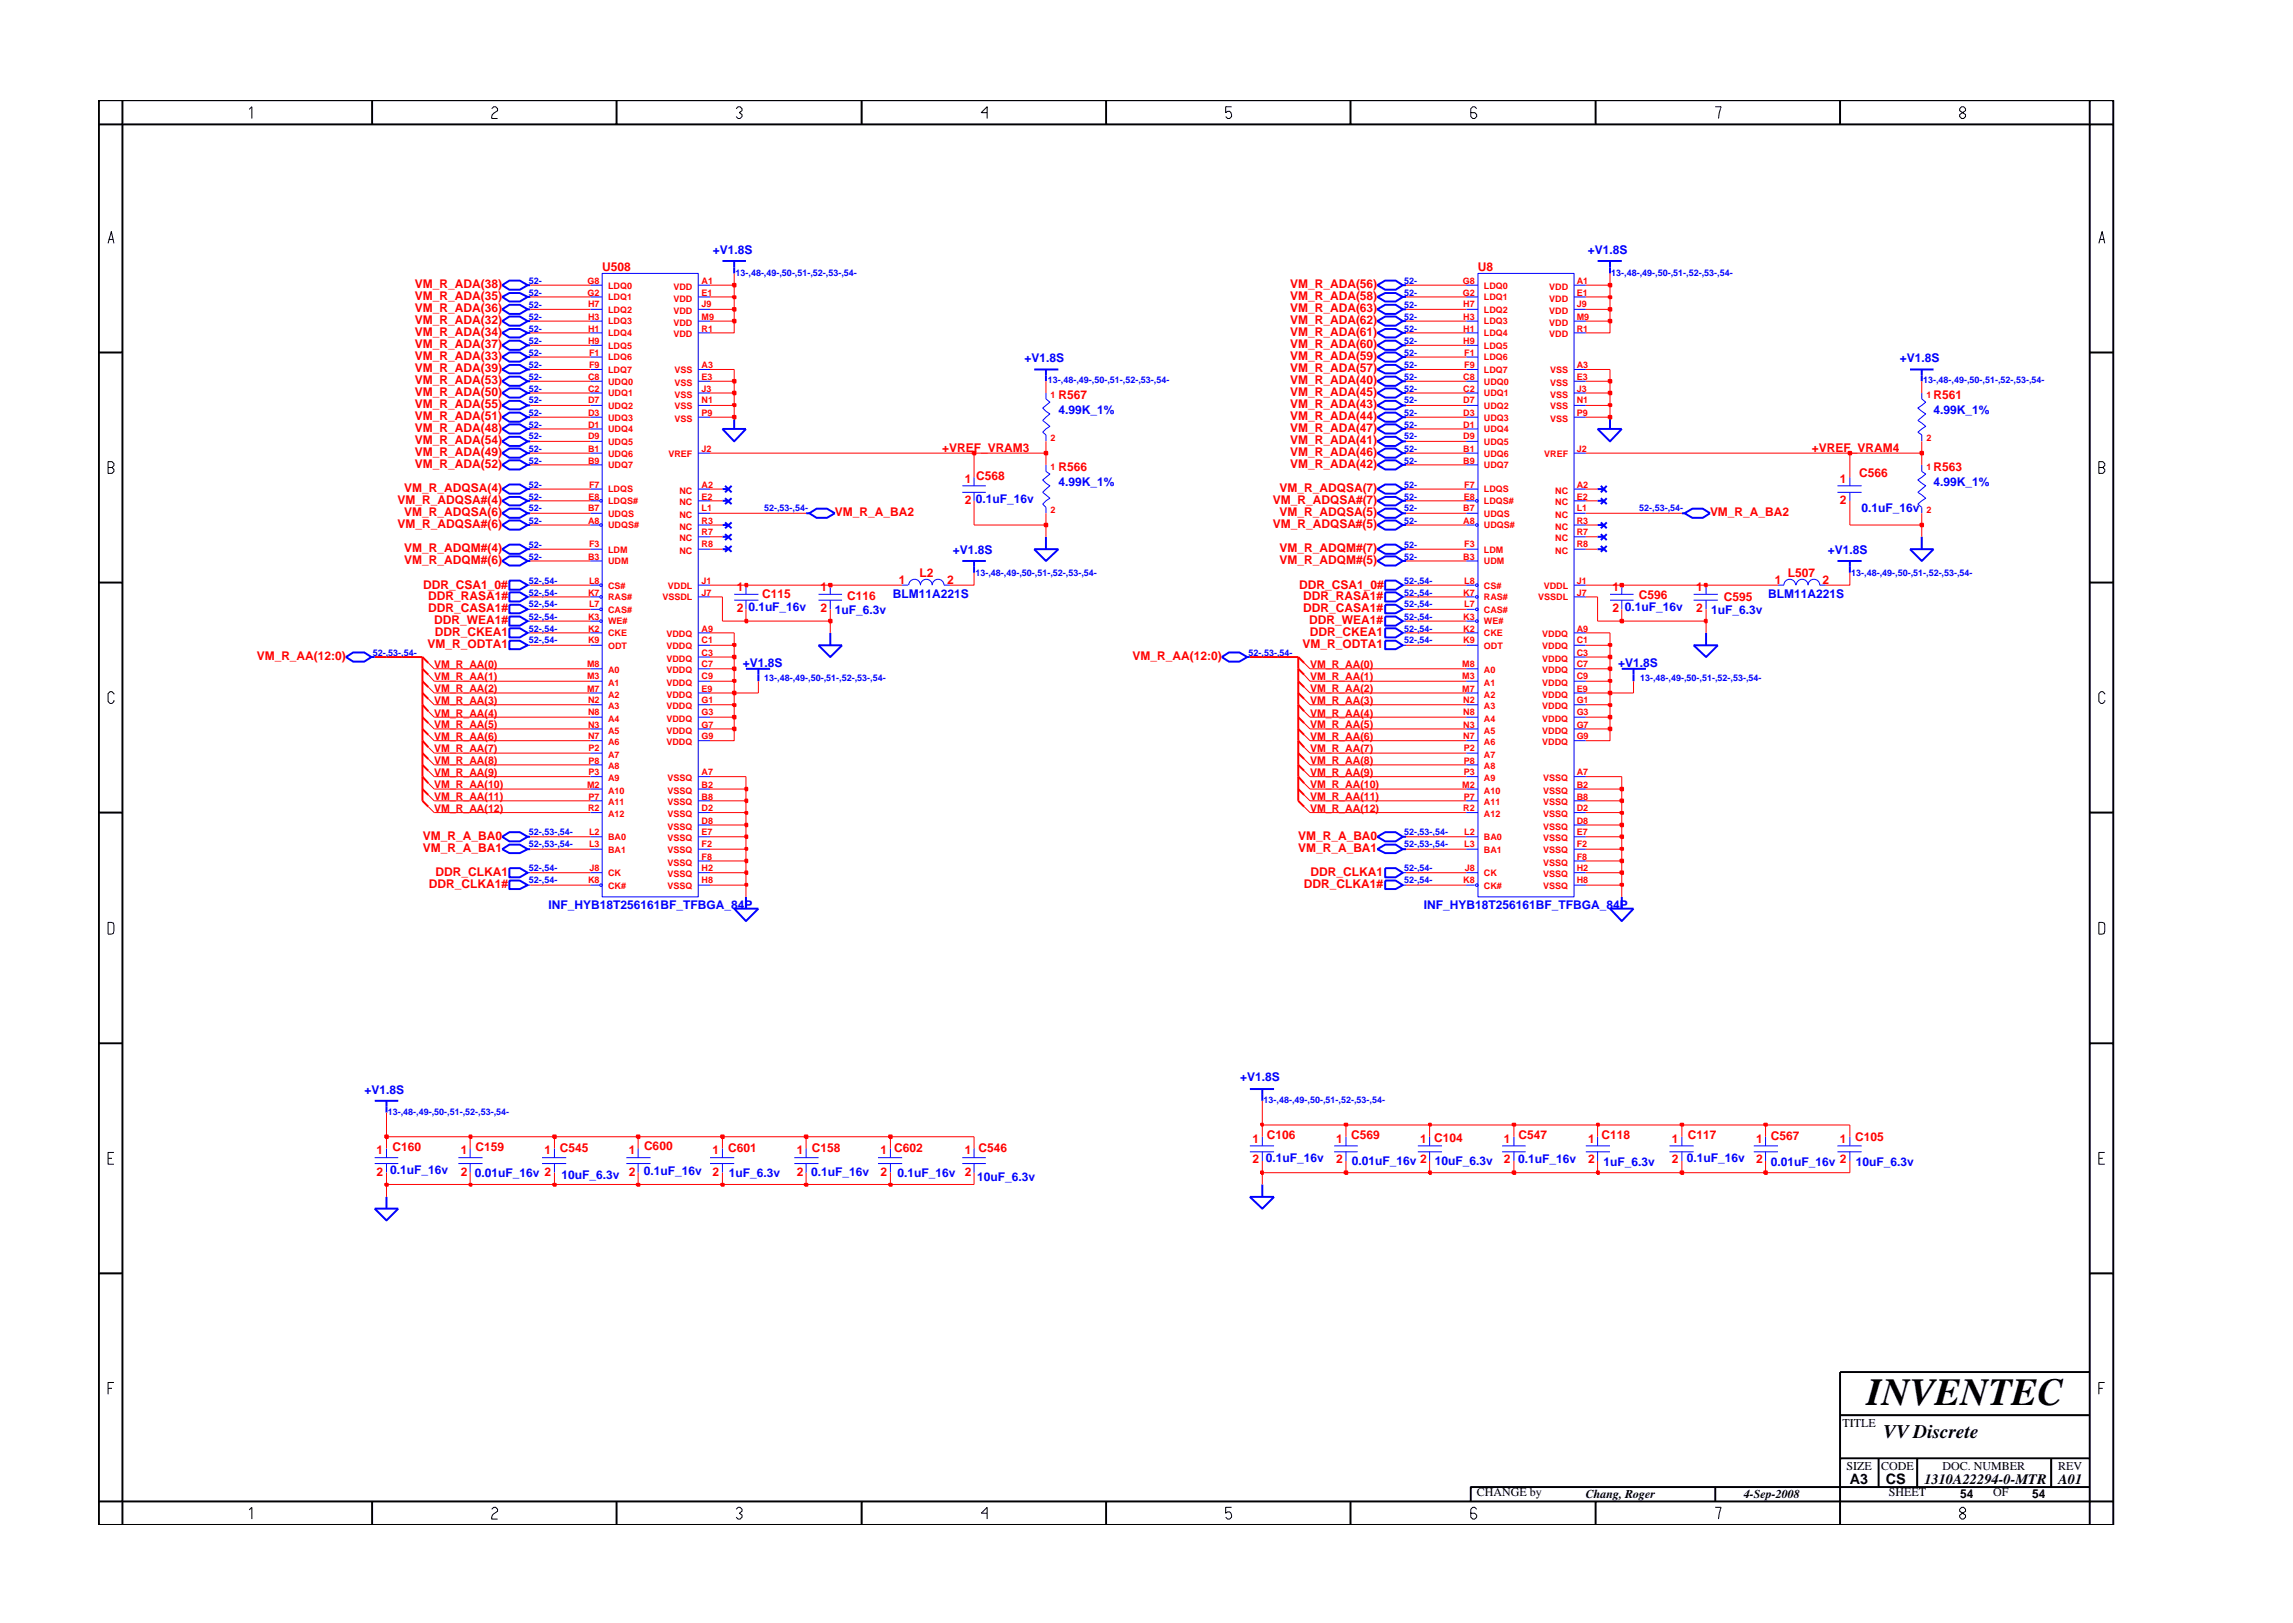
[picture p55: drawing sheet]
<svg xmlns="http://www.w3.org/2000/svg" width="297mm" height="210mm" viewBox="0 0 297 210" stroke-linecap="round" stroke-linejoin="round" font-family="sans-serif">
<defs><g id="words">
<text font-size="5" x="241.8" y="182">INVENTEC</text>
<text font-size="2.5" x="244" y="186.3">VV Discrete</text>
<g font-size="1.9">
<text x="239.6" y="192.2">A3</text>
<text x="244.3" y="192.3">CS</text>
<text x="249.3" y="192.2">1310A22294-0-MTR</text>
<text x="266.6" y="192.2">A01</text>
</g>
<g font-size="1.6" fill="#f00">
<text x="78" y="35.2">U508</text>
<text x="191.5" y="35.2">U8</text>
<text x="53.7" y="37.4">VM_R_ADA(38)</text>
<text x="53.7" y="38.9">VM_R_ADA(35)</text>
<text x="53.7" y="40.4">VM_R_ADA(36)</text>
<text x="167.1" y="38.9">VM_R_ADA(58)</text>
<text x="167.1" y="40.4">VM_R_ADA(63)</text>
<text x="167.1" y="37.4">VM_R_ADA(56)</text>
<text x="53.7" y="46.7">VM_R_ADA(33)</text>
<text x="53.7" y="43.5">VM_R_ADA(34)</text>
<text x="53.7" y="45.1">VM_R_ADA(37)</text>
<text x="53.7" y="42">VM_R_ADA(32)</text>
<text x="167.1" y="45.1">VM_R_ADA(60)</text>
<text x="167.1" y="43.5">VM_R_ADA(61)</text>
<text x="167.1" y="42">VM_R_ADA(62)</text>
<text x="167.1" y="46.7">VM_R_ADA(59)</text>
<text x="53.7" y="49.8">VM_R_ADA(53)</text>
<text x="53.7" y="52.8">VM_R_ADA(55)</text>
<text x="53.7" y="51.3">VM_R_ADA(50)</text>
<text x="53.7" y="48.2">VM_R_ADA(39)</text>
<text x="137.1" y="51.7">R567</text>
<text x="167.1" y="48.2">VM_R_ADA(57)</text>
<text x="167.1" y="49.8">VM_R_ADA(40)</text>
<text x="167.1" y="51.3">VM_R_ADA(45)</text>
<text x="167.1" y="52.8">VM_R_ADA(43)</text>
<text x="250.5" y="51.7">R561</text>
<text x="53.7" y="59.1">VM_R_ADA(49)</text>
<text x="53.7" y="57.5">VM_R_ADA(54)</text>
<text x="53.7" y="54.5">VM_R_ADA(51)</text>
<text x="53.7" y="56">VM_R_ADA(48)</text>
<text x="122" y="58.5">+VREF_VRAM3</text>
<text x="167.1" y="57.5">VM_R_ADA(41)</text>
<text x="167.1" y="56">VM_R_ADA(47)</text>
<text x="167.1" y="59.1">VM_R_ADA(46)</text>
<text x="167.1" y="54.5">VM_R_ADA(44)</text>
<text x="234.7" y="58.5">+VREF_VRAM4</text>
<text x="51.5" y="65.3">VM_R_ADQSA#(4)</text>
<text x="52.4" y="63.8">VM_R_ADQSA(4)</text>
<text x="53.7" y="60.6">VM_R_ADA(52)</text>
<text x="125" y="62.6">1</text>
<text x="125" y="65.3">2</text>
<text x="126.4" y="62.2">C568</text>
<text x="137.1" y="61.1">R566</text>
<text x="164.9" y="65.3">VM_R_ADQSA#(7)</text>
<text x="165.7" y="63.8">VM_R_ADQSA(7)</text>
<text x="167.1" y="60.6">VM_R_ADA(42)</text>
<text x="238.3" y="62.6">1</text>
<text x="238.3" y="65.3">2</text>
<text x="240.8" y="61.8">C566</text>
<text x="250.5" y="61.1">R563</text>
<text x="51.5" y="68.4">VM_R_ADQSA#(6)</text>
<text x="52.4" y="66.8">VM_R_ADQSA(6)</text>
<text x="52.4" y="71.5">VM_R_ADQM#(4)</text>
<text x="108.1" y="66.8">VM_R_A_BA2</text>
<text x="164.9" y="68.4">VM_R_ADQSA#(5)</text>
<text x="165.7" y="66.8">VM_R_ADQSA(5)</text>
<text x="165.7" y="71.5">VM_R_ADQM#(7)</text>
<text x="221.5" y="66.8">VM_R_A_BA2</text>
<text x="52.4" y="73.1">VM_R_ADQM#(6)</text>
<text x="54.8" y="76.3">DDR_CSA1_0#</text>
<text x="55.5" y="77.7">DDR_RASA1#</text>
<text x="95.4" y="76.6">1</text>
<text x="98.7" y="77.5">C115</text>
<text x="106.3" y="76.6">1</text>
<text x="109.8" y="77.8">C116</text>
<text x="116.4" y="75.6">1</text>
<text x="119.1" y="74.8">L2</text>
<text x="122.7" y="75.6">2</text>
<text x="165.7" y="73.1">VM_R_ADQM#(5)</text>
<text x="168.3" y="76.3">DDR_CSA1_0#</text>
<text x="168.8" y="77.7">DDR_RASA1#</text>
<text x="208.9" y="76.6">1</text>
<text x="212.3" y="77.6">C596</text>
<text x="219.7" y="76.6">1</text>
<text x="223.3" y="77.8">C595</text>
<text x="229.9" y="75.6">1</text>
<text x="231.6" y="74.8">L507</text>
<text x="236.1" y="75.6">2</text>
<text x="55.4" y="83.9">VM_R_ODTA1</text>
<text x="55.5" y="79.3">DDR_CASA1#</text>
<text x="56.2" y="80.9">DDR_WEA1#</text>
<text x="56.3" y="82.4">DDR_CKEA1</text>
<text x="95.4" y="79.3">2</text>
<text x="106.3" y="79.3">2</text>
<text x="168.7" y="83.9">VM_R_ODTA1</text>
<text x="168.8" y="79.3">DDR_CASA1#</text>
<text x="169.6" y="80.9">DDR_WEA1#</text>
<text x="169.7" y="82.4">DDR_CKEA1</text>
<text x="208.9" y="79.3">2</text>
<text x="219.7" y="79.3">2</text>
<text x="33.3" y="85.5">VM_R_AA(12:0)</text>
<text x="146.7" y="85.5">VM_R_AA(12:0)</text>
<text x="54.8" y="108.8">VM_R_A_BA0</text>
<text x="54.8" y="110.3">VM_R_A_BA1</text>
<text x="56.4" y="113.5">DDR_CLKA1</text>
<text x="168.1" y="108.8">VM_R_A_BA0</text>
<text x="168.1" y="110.3">VM_R_A_BA1</text>
<text x="169.8" y="113.5">DDR_CLKA1</text>
<text x="55.5" y="115">DDR_CLKA1#</text>
<text x="168.9" y="115">DDR_CLKA1#</text>
<text x="48.8" y="149.5">1</text>
<text x="50.8" y="149.1">C160</text>
<text x="59.7" y="149.5">1</text>
<text x="61.6" y="149.1">C159</text>
<text x="70.5" y="149.5">1</text>
<text x="72.5" y="149.3">C545</text>
<text x="81.5" y="149.5">1</text>
<text x="83.4" y="149">C600</text>
<text x="92.3" y="149.5">1</text>
<text x="94.3" y="149.3">C601</text>
<text x="103.2" y="149.5">1</text>
<text x="105.2" y="149.3">C158</text>
<text x="114.1" y="149.5">1 C602</text>
<text x="125" y="149.6">1 C546</text>
<text x="162.2" y="148">1</text>
<text x="164.1" y="147.5">C106</text>
<text x="173.1" y="148">1</text>
<text x="175" y="147.5">C569</text>
<text x="184" y="148">1 C104</text>
<text x="194.8" y="148">1</text>
<text x="196.7" y="147.6">C547</text>
<text x="205.8" y="148">1</text>
<text x="207.5" y="147.5">C118</text>
<text x="216.6" y="148">1</text>
<text x="218.6" y="147.6">C117</text>
<text x="227.5" y="148">1 C567</text>
<text x="238.3" y="148">1</text>
<text x="240.3" y="147.9">C105</text>
<text x="48.8" y="152.3">2</text>
<text x="59.7" y="152.3">2</text>
<text x="81.5" y="152.3">2</text>
<text x="92.3" y="152.3">2</text>
<text x="103.2" y="152.3">2</text>
<text x="114.1" y="152.3">2</text>
<text x="125" y="152.3">2</text>
<text x="162.2" y="150.7">2</text>
<text x="173.1" y="150.7">2</text>
<text x="194.8" y="150.7">2</text>
<text x="205.8" y="150.7">2</text>
<text x="216.6" y="150.7">2</text>
<text x="227.5" y="150.7">2</text>
</g>
<g font-size="1.6" fill="#00f">
<text x="92.3" y="32.9">+V1.8S</text>
<text x="205.7" y="32.9">+V1.8S</text>
<text x="132.7" y="46.8">+V1.8S</text>
<text x="246.1" y="46.8">+V1.8S</text>
<text x="137.1" y="53.6">4.99K_1%</text>
<text x="250.5" y="53.6">4.99K_1%</text>
<text x="126.4" y="65.1">0.1uF_16v</text>
<text x="137.1" y="62.9">4.99K_1%</text>
<text x="250.5" y="62.9">4.99K_1%</text>
<text x="123.4" y="71.7">+V1.8S</text>
<text x="236.8" y="71.7">+V1.8S</text>
<text x="241.1" y="66.3">0.1uF_16v</text>
<text x="115.7" y="77.5">BLM11A221S</text>
<text x="229" y="77.5">BLM11A221S</text>
<text x="96.9" y="79.2">0.1uF_16v</text>
<text x="108.1" y="79.5">1uF_6.3v</text>
<text x="210.5" y="79.2">0.1uF_16v</text>
<text x="221.7" y="79.5">1uF_6.3v</text>
<text x="96.2" y="86.5">+V1.8S</text>
<text x="209.6" y="86.5">+V1.8S</text>
<text x="71.1" y="117.7">INF_HYB18T256161BF_TFBGA_84P</text>
<text x="184.4" y="117.7">INF_HYB18T256161BF_TFBGA_84P</text>
<text x="47.2" y="141.7">+V1.8S</text>
<text x="160.7" y="140.1">+V1.8S</text>
<text x="50.5" y="152.1">0.1uF_16v</text>
<text x="61.5" y="152.5">0.01uF_16v 2</text>
<text x="72.8" y="152.8">10uF_6.3v</text>
<text x="83.4" y="152.2">0.1uF_16v</text>
<text x="94.4" y="152.5">1uF_6.3v</text>
<text x="105.1" y="152.3">0.1uF_16v</text>
<text x="116.3" y="152.5">0.1uF_16v</text>
<text x="126.6" y="152.9">10uF_6.3v</text>
<text x="164" y="150.5">0.1uF_16v</text>
<text x="175.1" y="150.9">0.01uF_16v 2</text>
<text x="185.9" y="150.9">10uF_6.3v</text>
<text x="196.7" y="150.7">0.1uF_16v</text>
<text x="207.7" y="151">1uF_6.3v</text>
<text x="218.5" y="150.5">0.1uF_16v</text>
<text x="229.4" y="151">0.01uF_16v 2</text>
<text x="240.4" y="151.1">10uF_6.3v</text>
</g>
<g font-size="1.6">
<text x="238.7" y="184.8">TITLE</text>
<text x="239.2" y="190.4">SIZE</text>
<text x="243.7" y="190.4">CODE</text>
<text x="251.6" y="190.4">DOC. NUMBER</text>
<text x="266.6" y="190.4">REV</text>
<text x="191.3" y="193.9">CHANGE by</text>
<text x="205.4" y="194.1">Chang, Roger</text>
<text x="225.9" y="194.1">4-Sep-2008</text>
<text x="244.7" y="193.9">SHEET</text>
<text x="253.9" y="194.1">54</text>
<text x="258.2" y="193.9">OF</text>
<text x="263.3" y="194.1">54</text>
</g>
<g font-size="1.4" fill="#f00">
<text x="56.2" y="86.6">VM_R_AA(0)</text>
<text x="56.2" y="88.1">VM_R_AA(1)</text>
<text x="56.2" y="89.7">VM_R_AA(2)</text>
<text x="169.7" y="89.7">VM_R_AA(2)</text>
<text x="169.7" y="86.6">VM_R_AA(0)</text>
<text x="169.7" y="88.1">VM_R_AA(1)</text>
<text x="56.2" y="95.9">VM_R_AA(6)</text>
<text x="56.2" y="91.2">VM_R_AA(3)</text>
<text x="56.2" y="92.8">VM_R_AA(4)</text>
<text x="56.2" y="94.3">VM_R_AA(5)</text>
<text x="169.7" y="91.2">VM_R_AA(3)</text>
<text x="169.7" y="92.8">VM_R_AA(4)</text>
<text x="169.7" y="94.3">VM_R_AA(5)</text>
<text x="169.7" y="95.9">VM_R_AA(6)</text>
<text x="56.2" y="97.5">VM_R_AA(7)</text>
<text x="56.2" y="99">VM_R_AA(8)</text>
<text x="56.2" y="100.5">VM_R_AA(9)</text>
<text x="169.7" y="97.5">VM_R_AA(7)</text>
<text x="169.7" y="99">VM_R_AA(8)</text>
<text x="169.7" y="100.5">VM_R_AA(9)</text>
<text x="56.2" y="102.1">VM_R_AA(10)</text>
<text x="56.2" y="103.7">VM_R_AA(11)</text>
<text x="56.2" y="105.2">VM_R_AA(12)</text>
<text x="169.7" y="102.1">VM_R_AA(10)</text>
<text x="169.7" y="103.7">VM_R_AA(11)</text>
<text x="169.7" y="105.2">VM_R_AA(12)</text>
</g>
<g font-size="1.2" fill="#00f">
<text x="95.3" y="35.7">13-,48-,49-,50-,51-,52-,53-,54-</text>
<text x="208.7" y="35.7">13-,48-,49-,50-,51-,52-,53-,54-</text>
<text x="68.5" y="36.8">52-</text>
<text x="68.5" y="41.4">52-</text>
<text x="68.5" y="39.9">52-</text>
<text x="68.5" y="38.3">52-</text>
<text x="181.9" y="36.8">52-</text>
<text x="181.9" y="39.9">52-</text>
<text x="181.9" y="38.3">52-</text>
<text x="181.9" y="41.4">52-</text>
<text x="68.5" y="46.1">52-</text>
<text x="68.5" y="44.6">52-</text>
<text x="68.5" y="47.6">52-</text>
<text x="68.5" y="43">52-</text>
<text x="181.9" y="47.6">52-</text>
<text x="181.9" y="44.6">52-</text>
<text x="181.9" y="46.1">52-</text>
<text x="181.9" y="43">52-</text>
<text x="68.5" y="50.7">52-</text>
<text x="68.5" y="52.3">52-</text>
<text x="68.5" y="49.2">52-</text>
<text x="68.5" y="53.9">52-</text>
<text x="135.7" y="49.7">13-,48-,49-,50-,51-,52-,53-,54-</text>
<text x="181.9" y="50.7">52-</text>
<text x="181.9" y="53.9">52-</text>
<text x="181.9" y="49.2">52-</text>
<text x="181.9" y="52.3">52-</text>
<text x="249.1" y="49.7">13-,48-,49-,50-,51-,52-,53-,54-</text>
<text x="68.5" y="58.5">52-</text>
<text x="68.5" y="56.9">52-</text>
<text x="68.5" y="55.4">52-</text>
<text x="181.9" y="58.5">52-</text>
<text x="181.9" y="56.9">52-</text>
<text x="181.9" y="55.4">52-</text>
<text x="68.5" y="63.2">52-</text>
<text x="68.5" y="64.7">52-</text>
<text x="68.5" y="60.1">52-</text>
<text x="181.9" y="64.7">52-</text>
<text x="181.9" y="63.2">52-</text>
<text x="181.9" y="60.1">52-</text>
<text x="68.5" y="71">52-</text>
<text x="68.5" y="66.2">52-</text>
<text x="68.5" y="67.8">52-</text>
<text x="99" y="66.2">52-,53-,54-</text>
<text x="181.9" y="67.8">52-</text>
<text x="181.9" y="71">52-</text>
<text x="181.9" y="66.2">52-</text>
<text x="212.3" y="66.2">52-,53-,54-</text>
<text x="68.5" y="77.2">52-,54-</text>
<text x="68.5" y="72.5">52-</text>
<text x="68.5" y="75.6">52-,54-</text>
<text x="126.4" y="74.6">13-,48-,49-,50-,51-,52-,53-,54-</text>
<text x="181.9" y="72.5">52-</text>
<text x="181.9" y="77.2">52-,54-</text>
<text x="181.9" y="75.6">52-,54-</text>
<text x="239.8" y="74.6">13-,48-,49-,50-,51-,52-,53-,54-</text>
<text x="68.5" y="80.3">52-,54-</text>
<text x="68.5" y="81.8">52-,54-</text>
<text x="68.5" y="83.3">52-,54-</text>
<text x="68.5" y="78.7">52-,54-</text>
<text x="181.9" y="83.3">52-,54-</text>
<text x="181.9" y="81.8">52-,54-</text>
<text x="181.9" y="80.3">52-,54-</text>
<text x="181.9" y="78.7">52-,54-</text>
<text x="48.3" y="84.9">52-,53-,54-</text>
<text x="99" y="88.3">13-,48-,49-,50-,51-,52-,53-,54-</text>
<text x="161.7" y="84.9">52-,53-,54-</text>
<text x="212.5" y="88.3">13-,48-,49-,50-,51-,52-,53-,54-</text>
<text x="68.5" y="109.8">52-,53-,54-</text>
<text x="68.5" y="108.2">52-,53-,54-</text>
<text x="68.5" y="112.9">52-,54-</text>
<text x="181.9" y="108.2">52-,53-,54-</text>
<text x="181.9" y="109.8">52-,53-,54-</text>
<text x="181.9" y="112.9">52-,54-</text>
<text x="68.5" y="114.4">52-,54-</text>
<text x="181.9" y="114.4">52-,54-</text>
<text x="163.7" y="142.9">13-,48-,49-,50-,51-,52-,53-,54-</text>
<text x="50.2" y="144.4">13-,48-,49-,50-,51-,52-,53-,54-</text>
</g>
<g font-size="1.2" fill="#f00">
<text x="76.1" y="36.8">G8</text>
<text x="76.1" y="38.3">G2</text>
<text x="76.2" y="39.8">H7</text>
<text x="76.2" y="41.4">H3</text>
<text x="78.8" y="37.4">LDQ0</text>
<text x="78.8" y="38.9">LDQ1</text>
<text x="78.8" y="40.5">LDQ2</text>
<text x="87.2" y="39.1">VDD</text>
<text x="87.2" y="37.5">VDD</text>
<text x="87.2" y="40.7">VDD</text>
<text x="90.9" y="38.3">E1</text>
<text x="90.9" y="36.8">A1</text>
<text x="90.9" y="41.4">M9</text>
<text x="90.9" y="39.8">J9</text>
<text x="189.5" y="36.8">G8</text>
<text x="189.5" y="38.3">G2</text>
<text x="189.5" y="39.8">H7</text>
<text x="189.5" y="41.4">H3</text>
<text x="192.2" y="38.9">LDQ1</text>
<text x="192.2" y="40.5">LDQ2</text>
<text x="192.2" y="37.4">LDQ0</text>
<text x="200.7" y="39.1">VDD</text>
<text x="200.7" y="37.5">VDD</text>
<text x="200.7" y="40.7">VDD</text>
<text x="204.2" y="38.3">E1</text>
<text x="204.2" y="41.4">M9</text>
<text x="204.2" y="36.8">A1</text>
<text x="204.2" y="39.8">J9</text>
<text x="76.2" y="43">H1</text>
<text x="76.2" y="44.6">H9</text>
<text x="76.3" y="46.1">F1</text>
<text x="76.3" y="47.6">F9</text>
<text x="78.8" y="43.6">LDQ4</text>
<text x="78.8" y="45.2">LDQ5</text>
<text x="78.8" y="46.7">LDQ6</text>
<text x="78.8" y="42">LDQ3</text>
<text x="87.2" y="43.7">VDD</text>
<text x="87.2" y="42.2">VDD</text>
<text x="90.9" y="47.6">A3</text>
<text x="90.9" y="43">R1</text>
<text x="189.5" y="43">H1</text>
<text x="189.5" y="44.6">H9</text>
<text x="189.7" y="46.1">F1</text>
<text x="189.7" y="47.6">F9</text>
<text x="192.2" y="42">LDQ3</text>
<text x="192.2" y="43.6">LDQ4</text>
<text x="192.2" y="45.2">LDQ5</text>
<text x="192.2" y="46.7">LDQ6</text>
<text x="200.7" y="43.7">VDD</text>
<text x="200.7" y="42.2">VDD</text>
<text x="204.2" y="43">R1</text>
<text x="204.2" y="47.6">A3</text>
<text x="76.2" y="49.2">C8</text>
<text x="76.2" y="50.7">C2</text>
<text x="76.2" y="52.3">D7</text>
<text x="76.2" y="53.9">D3</text>
<text x="78.8" y="49.8">UDQ0</text>
<text x="78.8" y="51.4">UDQ1</text>
<text x="78.8" y="53">UDQ2</text>
<text x="78.8" y="48.3">LDQ7</text>
<text x="87.4" y="50">VSS</text>
<text x="87.4" y="48.4">VSS</text>
<text x="87.4" y="53">VSS</text>
<text x="87.4" y="51.5">VSS</text>
<text x="90.9" y="49.2">E3</text>
<text x="90.9" y="53.9">P9</text>
<text x="90.9" y="52.3">N1</text>
<text x="90.9" y="50.7">J3</text>
<text x="136.1" y="51.6">1</text>
<text x="189.5" y="49.2">C8</text>
<text x="189.5" y="50.7">C2</text>
<text x="189.5" y="52.3">D7</text>
<text x="189.5" y="53.9">D3</text>
<text x="192.2" y="49.8">UDQ0</text>
<text x="192.2" y="51.4">UDQ1</text>
<text x="192.2" y="53">UDQ2</text>
<text x="192.2" y="48.3">LDQ7</text>
<text x="200.8" y="50">VSS</text>
<text x="200.8" y="53">VSS</text>
<text x="200.8" y="48.4">VSS</text>
<text x="200.8" y="51.5">VSS</text>
<text x="204.2" y="49.2">E3</text>
<text x="204.2" y="53.9">P9</text>
<text x="204.2" y="52.3">N1</text>
<text x="204.2" y="50.7">J3</text>
<text x="249.5" y="51.6">1</text>
<text x="76.2" y="55.4">D1</text>
<text x="76.2" y="56.9">D9</text>
<text x="76.2" y="58.5">B1</text>
<text x="78.8" y="54.5">UDQ3</text>
<text x="78.8" y="56">UDQ4</text>
<text x="78.8" y="57.6">UDQ5</text>
<text x="78.8" y="59.1">UDQ6</text>
<text x="86.6" y="59.1">VREF</text>
<text x="87.4" y="54.6">VSS</text>
<text x="90.9" y="58.5">J2</text>
<text x="136.1" y="57.2">2</text>
<text x="189.5" y="55.4">D1</text>
<text x="189.5" y="56.9">D9</text>
<text x="189.5" y="58.5">B1</text>
<text x="192.2" y="54.5">UDQ3</text>
<text x="192.2" y="56">UDQ4</text>
<text x="192.2" y="57.6">UDQ5</text>
<text x="192.2" y="59.1">UDQ6</text>
<text x="200" y="59.1">VREF</text>
<text x="200.8" y="54.6">VSS</text>
<text x="204.2" y="58.5">J2</text>
<text x="249.5" y="57.2">2</text>
<text x="76.2" y="60.1">B9</text>
<text x="76.2" y="64.7">E8</text>
<text x="76.3" y="63.2">F7</text>
<text x="78.8" y="63.8">LDQS</text>
<text x="78.8" y="65.3">LDQS#</text>
<text x="78.8" y="60.7">UDQ7</text>
<text x="88" y="65.5">NC</text>
<text x="88" y="64">NC</text>
<text x="90.9" y="64.7">E2</text>
<text x="90.9" y="63.2">A2</text>
<text x="136.1" y="60.9">1</text>
<text x="189.5" y="60.1">B9</text>
<text x="189.6" y="64.7">E8</text>
<text x="189.7" y="63.2">F7</text>
<text x="192.2" y="60.7">UDQ7</text>
<text x="192.2" y="63.8">LDQS</text>
<text x="192.2" y="65.3">LDQS#</text>
<text x="201.5" y="65.5">NC</text>
<text x="201.5" y="64">NC</text>
<text x="204.2" y="64.7">E2</text>
<text x="204.2" y="63.2">A2</text>
<text x="249.5" y="60.9">1</text>
<text x="76.2" y="66.2">B7</text>
<text x="76.2" y="67.8">A8</text>
<text x="76.3" y="70.9">F3</text>
<text x="78.8" y="71.6">LDM</text>
<text x="78.8" y="66.9">UDQS</text>
<text x="78.8" y="68.5">UDQS#</text>
<text x="88" y="70.1">NC</text>
<text x="88" y="71.7">NC</text>
<text x="88" y="68.6">NC</text>
<text x="88" y="67.1">NC</text>
<text x="90.9" y="70.9">R8</text>
<text x="90.9" y="67.8">R3</text>
<text x="90.9" y="69.4">R7</text>
<text x="90.9" y="66.2">L1</text>
<text x="136.1" y="66.5">2</text>
<text x="189.5" y="66.2">B7</text>
<text x="189.5" y="67.8">A8</text>
<text x="189.7" y="70.9">F3</text>
<text x="192.2" y="66.9">UDQS</text>
<text x="192.2" y="68.5">UDQS#</text>
<text x="192.2" y="71.6">LDM</text>
<text x="201.5" y="68.6">NC</text>
<text x="201.5" y="70.1">NC</text>
<text x="201.5" y="71.7">NC</text>
<text x="201.5" y="67.1">NC</text>
<text x="204.2" y="67.8">R3</text>
<text x="204.2" y="69.4">R7</text>
<text x="204.2" y="70.9">R8</text>
<text x="204.2" y="66.2">L1</text>
<text x="249.5" y="66.5">2</text>
<text x="76.2" y="77.2">K7</text>
<text x="76.2" y="72.5">B3</text>
<text x="76.3" y="75.6">L8</text>
<text x="78.8" y="76.2">CS#</text>
<text x="78.8" y="77.8">RAS#</text>
<text x="78.8" y="73.1">UDM</text>
<text x="85.8" y="77.8">VSSDL</text>
<text x="86.5" y="76.2">VDDL</text>
<text x="90.9" y="77.2">J7</text>
<text x="90.9" y="75.6">J1</text>
<text x="189.5" y="77.2">K7</text>
<text x="189.5" y="72.5">B3</text>
<text x="189.7" y="75.6">L8</text>
<text x="192.2" y="76.2">CS#</text>
<text x="192.2" y="77.8">RAS#</text>
<text x="192.2" y="73.1">UDM</text>
<text x="199.3" y="77.8">VSSDL</text>
<text x="200" y="76.2">VDDL</text>
<text x="204.2" y="75.6">J1</text>
<text x="204.2" y="77.2">J7</text>
<text x="76.2" y="81.8">K2</text>
<text x="76.2" y="83.3">K9</text>
<text x="76.2" y="80.3">K3</text>
<text x="76.3" y="78.7">L7</text>
<text x="78.8" y="82.4">CKE</text>
<text x="78.8" y="79.4">CAS#</text>
<text x="78.8" y="80.9">WE#</text>
<text x="86.3" y="82.6">VDDQ</text>
<text x="90.9" y="83.3">C1</text>
<text x="90.9" y="81.8">A9</text>
<text x="189.5" y="81.8">K2</text>
<text x="189.5" y="80.3">K3</text>
<text x="189.5" y="83.3">K9</text>
<text x="189.7" y="78.7">L7</text>
<text x="192.2" y="82.4">CKE</text>
<text x="192.2" y="79.4">CAS#</text>
<text x="192.2" y="80.9">WE#</text>
<text x="199.8" y="82.6">VDDQ</text>
<text x="204.2" y="83.3">C1</text>
<text x="204.2" y="81.8">A9</text>
<text x="76" y="88">M3</text>
<text x="76" y="89.6">M7</text>
<text x="76" y="86.5">M8</text>
<text x="78.8" y="84">ODT</text>
<text x="78.8" y="88.8">A1</text>
<text x="78.8" y="87.2">A0</text>
<text x="86.3" y="84.1">VDDQ</text>
<text x="86.3" y="85.7">VDDQ</text>
<text x="86.3" y="87.2">VDDQ</text>
<text x="86.3" y="88.8">VDDQ</text>
<text x="90.9" y="84.9">C3</text>
<text x="90.9" y="86.5">C7</text>
<text x="90.9" y="88">C9</text>
<text x="90.9" y="89.6">E9</text>
<text x="189.4" y="88">M3</text>
<text x="189.4" y="89.6">M7</text>
<text x="189.4" y="86.5">M8</text>
<text x="192.2" y="84">ODT</text>
<text x="192.2" y="88.8">A1</text>
<text x="192.2" y="87.2">A0</text>
<text x="199.8" y="84.1">VDDQ</text>
<text x="199.8" y="85.7">VDDQ</text>
<text x="199.8" y="87.2">VDDQ</text>
<text x="199.8" y="88.8">VDDQ</text>
<text x="204.2" y="84.9">C3</text>
<text x="204.2" y="86.5">C7</text>
<text x="204.2" y="88">C9</text>
<text x="204.2" y="89.6">E9</text>
<text x="76.2" y="91.1">N2</text>
<text x="76.2" y="94.3">N3</text>
<text x="76.2" y="95.8">N7</text>
<text x="76.2" y="92.7">N8</text>
<text x="78.8" y="91.9">A3</text>
<text x="78.8" y="95">A5</text>
<text x="78.8" y="93.5">A4</text>
<text x="78.8" y="90.4">A2</text>
<text x="86.3" y="91.9">VDDQ</text>
<text x="86.3" y="93.5">VDDQ</text>
<text x="86.3" y="95">VDDQ</text>
<text x="86.3" y="90.4">VDDQ</text>
<text x="90.9" y="91.1">G1</text>
<text x="90.9" y="92.7">G3</text>
<text x="90.9" y="94.3">G7</text>
<text x="90.9" y="95.8">G9</text>
<text x="189.5" y="91.1">N2</text>
<text x="189.5" y="94.3">N3</text>
<text x="189.5" y="95.8">N7</text>
<text x="189.5" y="92.7">N8</text>
<text x="192.2" y="91.9">A3</text>
<text x="192.2" y="95">A5</text>
<text x="192.2" y="93.5">A4</text>
<text x="192.2" y="90.4">A2</text>
<text x="199.8" y="90.4">VDDQ</text>
<text x="199.8" y="91.9">VDDQ</text>
<text x="199.8" y="93.5">VDDQ</text>
<text x="199.8" y="95">VDDQ</text>
<text x="204.2" y="91.1">G1</text>
<text x="204.2" y="92.7">G3</text>
<text x="204.2" y="94.3">G7</text>
<text x="204.2" y="95.8">G9</text>
<text x="76.2" y="100.4">P3</text>
<text x="76.2" y="98.9">P8</text>
<text x="76.2" y="97.3">P2</text>
<text x="78.8" y="98.2">A7</text>
<text x="78.8" y="101.2">A9</text>
<text x="78.8" y="99.7">A8</text>
<text x="78.8" y="96.5">A6</text>
<text x="86.3" y="96.5">VDDQ</text>
<text x="86.5" y="101.2">VSSQ</text>
<text x="90.9" y="100.4">A7</text>
<text x="189.6" y="100.4">P3</text>
<text x="189.6" y="98.9">P8</text>
<text x="189.6" y="97.3">P2</text>
<text x="192.2" y="101.2">A9</text>
<text x="192.2" y="99.7">A8</text>
<text x="192.2" y="96.5">A6</text>
<text x="192.2" y="98.2">A7</text>
<text x="199.8" y="96.5">VDDQ</text>
<text x="199.9" y="101.2">VSSQ</text>
<text x="204.2" y="100.4">A7</text>
<text x="76" y="102.1">M2</text>
<text x="76.2" y="105.1">R2</text>
<text x="76.2" y="103.6">P7</text>
<text x="78.8" y="104.3">A11</text>
<text x="78.8" y="105.9">A12</text>
<text x="78.8" y="102.8">A10</text>
<text x="86.5" y="104.3">VSSQ</text>
<text x="86.5" y="105.9">VSSQ</text>
<text x="86.5" y="107.5">VSSQ</text>
<text x="86.5" y="102.8">VSSQ</text>
<text x="90.9" y="103.6">B8</text>
<text x="90.9" y="105.1">D2</text>
<text x="90.9" y="106.7">D8</text>
<text x="90.9" y="102.1">B2</text>
<text x="189.4" y="102.1">M2</text>
<text x="189.5" y="105.1">R2</text>
<text x="189.6" y="103.6">P7</text>
<text x="192.2" y="105.9">A12</text>
<text x="192.2" y="104.3">A11</text>
<text x="192.2" y="102.8">A10</text>
<text x="199.9" y="105.9">VSSQ</text>
<text x="199.9" y="107.5">VSSQ</text>
<text x="199.9" y="104.3">VSSQ</text>
<text x="199.9" y="102.8">VSSQ</text>
<text x="204.2" y="105.1">D2</text>
<text x="204.2" y="106.7">D8</text>
<text x="204.2" y="102.1">B2</text>
<text x="204.2" y="103.6">B8</text>
<text x="76.3" y="108.2">L2</text>
<text x="76.3" y="109.8">L3</text>
<text x="76.4" y="112.9">J8</text>
<text x="78.8" y="108.8">BA0</text>
<text x="78.8" y="110.4">BA1</text>
<text x="78.8" y="113.5">CK</text>
<text x="86.5" y="109">VSSQ</text>
<text x="86.5" y="110.5">VSSQ</text>
<text x="86.5" y="112.1">VSSQ</text>
<text x="86.5" y="113.7">VSSQ</text>
<text x="90.9" y="108.2">E7</text>
<text x="90.9" y="109.8">F2</text>
<text x="90.9" y="111.4">F8</text>
<text x="90.9" y="112.9">H2</text>
<text x="189.7" y="108.2">L2</text>
<text x="189.7" y="109.8">L3</text>
<text x="189.7" y="112.9">J8</text>
<text x="192.2" y="108.8">BA0</text>
<text x="192.2" y="110.4">BA1</text>
<text x="192.2" y="113.5">CK</text>
<text x="199.9" y="109">VSSQ</text>
<text x="199.9" y="110.5">VSSQ</text>
<text x="199.9" y="112.1">VSSQ</text>
<text x="199.9" y="113.7">VSSQ</text>
<text x="204.2" y="108.2">E7</text>
<text x="204.2" y="109.8">F2</text>
<text x="204.2" y="111.4">F8</text>
<text x="204.2" y="112.9">H2</text>
<text x="76.2" y="114.4">K8</text>
<text x="78.8" y="115.1">CK#</text>
<text x="86.5" y="115.2">VSSQ</text>
<text x="90.9" y="114.4">H8</text>
<text x="189.5" y="114.4">K8</text>
<text x="192.2" y="115.1">CK#</text>
<text x="199.9" y="115.2">VSSQ</text>
<text x="204.2" y="114.4">H8</text>
</g>
</g></defs>
<g fill="none" stroke="#00f" stroke-width=".13">
<path d="M76.5 38.5h1.5M76.5 36.9h1.5M78 35.4h12.5v80.8h-12.5zM90.5 36.9h1.5M90.5 38.5h1.5M189.9 38.5h1.6M189.9 36.9h1.6M191.5 35.4h12.4v80.8h-12.4zM203.9 36.9h1.5M203.9 38.5h1.5M76.5 41.6h1.5M76.5 44.7h1.5"/>
<path d="M76.5 47.9h1.5M76.5 50.9h1.5M76.5 54h1.5M76.5 57.2h1.5M76.5 40.1h1.5M76.5 43.1h1.5M76.5 46.3h1.5M76.5 49.4h1.5M76.5 52.5h1.5M76.5 55.6h1.5M76.5 58.7h1.5M90.5 41.6h1.5"/>
<path d="M90.5 49.4h1.5M90.5 50.9h1.5M90.5 54h1.5M90.5 40.1h1.5M90.5 43.1h1.5M90.5 47.9h1.5M90.5 52.5h1.5M90.5 58.7h1.5M135.5 50.9v.8l.5 .4-.9 .8 .9 .7-.9 .9 .9 .7-.9 .8 .4 .3v.9M189.9 41.6h1.6M189.9 44.7h1.6M189.9 47.9h1.6"/>
<path d="M189.9 50.9h1.6M189.9 54h1.6M189.9 57.2h1.6M189.9 40.1h1.6M189.9 43.1h1.6M189.9 46.3h1.6M189.9 49.4h1.6M189.9 52.5h1.6M189.9 55.6h1.6M189.9 58.7h1.6M203.9 41.6h1.5M203.9 49.4h1.5"/>
<path d="M203.9 50.9h1.5M203.9 54h1.5M203.9 40.1h1.5M203.9 43.1h1.5M203.9 47.9h1.5M203.9 52.5h1.5M203.9 58.7h1.5M248.9 50.9v.8l.6 .4-1.1 .8 1.1 .7-1.1 .9 1.1 .7-1.1 .8 .5 .3v.9M68.4 75.8h.3M68.4 78.9h.3M68.4 77.3h.3M76.5 64.9h1.2"/>
<path d="M76.5 68h1.2M76.5 75.8h1.2M76.5 78.9h1.2M76.5 77.3h1.2M76.5 60.2h1.5M76.5 66.5h1.5M76.5 72.7h1.5M76.5 63.4h1.5M76.5 71.1h1.5M90.5 75.8h1.5M90.5 63.4h1.5M90.5 71.1h1.5"/>
<path d="M90.5 68h1.5M90.5 66.5h1.5M90.5 77.3h1.5M90.5 64.9h1.5M90.5 69.5h1.5M95.1 77h3.1M95.1 77.8h3.1M96.6 75.8v1.2M96.6 77.8v1.1M106 77h3.1M106 77.8h3.1M107.6 75.8v1.2"/>
<path d="M107.6 77.8v1.1M116.9 75.8h.7M117.7 75.8a.76 .76 0 0 1 .8-.8 .76 .76 0 0 1 .7 .8 .76 .76 0 0 1 .8-.8 .76 .76 0 0 1 .8 .8 .76 .76 0 0 1 .7-.8 .76 .76 0 0 1 .8 .8h.7M124.7 62.9h3M124.7 63.8h3M126.2 61.8v1.1M126.2 63.8v1.1M135.5 60.2v.9l.5 .3-.9 .8 .9 .7-.9 .9 .9 .7-.9 .8 .4 .4v.8M181.7 75.8h.4M181.7 78.9h.4M181.7 77.3h.4M189.9 75.8h1.1"/>
<path d="M189.9 78.9h1.1M189.9 77.3h1.1M189.9 60.2h1.6M189.9 66.5h1.6M189.9 72.7h1.6M189.9 64.9h1.1M189.9 68h1.1M189.9 63.4h1.6M189.9 71.1h1.6M203.9 75.8h1.5M203.9 63.4h1.5M203.9 71.1h1.5"/>
<path d="M203.9 68h1.5M203.9 66.5h1.5M203.9 77.3h1.5M203.9 64.9h1.5M203.9 69.5h1.5M208.6 77h3M208.6 77.8h3M210.1 75.8v1.2M210.1 77.8v1.1M219.4 77.8h3.1M219.4 77h3.1M221 75.8v1.2"/>
<path d="M221 77.8v1.1M230.3 75.8h.8a.76 .76 0 0 1 .7-.8 .76 .76 0 0 1 .8 .8M232.7 75.8a.76 .76 0 0 1 .8-.8 .76 .76 0 0 1 .7 .8 .76 .76 0 0 1 .8-.8 .76 .76 0 0 1 .7 .8h.8M238 63.8h3.2M238 62.9h3.2M239.6 61.8v1.1M239.6 63.8v1.1M248.9 60.2v.9l.6 .3-1.1 .8 1.1 .7-1.1 .9 1.1 .7-1.1 .8 .5 .4v.8M68.4 83.6h.3M68.4 82h.3M68.4 80.5h.3M76.5 80.5h1.2"/>
<path d="M76.5 88.3h1.5M76.5 89.8h1.5M76.5 92.9h1.5M76.5 96h1.5M76.5 99.1h1.5M76.5 83.6h1.5M76.5 82h1.5M76.5 86.6h1.5M76.5 91.3h1.5M76.5 94.4h1.5M76.5 97.6h1.5M90.5 82h1.5"/>
<path d="M90.5 86.6h1.5M90.5 89.8h1.5M90.5 92.9h1.5M90.5 96h1.5M90.5 83.6h1.5M90.5 85.1h1.5M90.5 88.3h1.5M90.5 91.3h1.5M90.5 94.4h1.5M181.7 83.6h.4M181.7 82h.4M181.7 80.5h.4"/>
<path d="M189.9 80.5h1.1M189.9 88.3h1.6M189.9 89.8h1.6M189.9 92.9h1.6M189.9 96h1.6M189.9 99.1h1.6M189.9 83.6h1.6M189.9 82h1.6M189.9 86.6h1.6M189.9 91.3h1.6M189.9 94.4h1.6M189.9 97.6h1.6"/>
<path d="M203.9 82h1.5M203.9 86.6h1.5M203.9 89.8h1.5M203.9 92.9h1.5M203.9 96h1.5M203.9 83.6h1.5M203.9 85.1h1.5M203.9 88.3h1.5M203.9 91.3h1.5M203.9 94.4h1.5M68.4 113.1h.3M68.4 114.7h.3"/>
<path d="M76.5 114.7h1.2M76.5 113.1h1.5M76.5 108.4h1.5M76.5 102.2h1.5M76.5 105.3h1.5M76.5 110h1.5M76.5 100.6h1.5M76.5 103.7h1.5M90.5 114.7h1.5M90.5 108.4h1.5M90.5 100.6h1.5M90.5 105.3h1.5"/>
<path d="M90.5 111.5h1.5M90.5 113.1h1.5M90.5 110h1.5M90.5 102.2h1.5M90.5 103.7h1.5M90.5 106.9h1.5M181.7 113.1h.4M181.7 114.7h.4M189.9 114.7h1.1M189.9 113.1h1.6M189.9 108.4h1.6M189.9 102.2h1.6"/>
<path d="M189.9 105.3h1.6M189.9 110h1.6M189.9 100.6h1.6M189.9 103.7h1.6M203.9 114.7h1.5M203.9 108.4h1.5M203.9 100.6h1.5M203.9 105.3h1.5M203.9 111.5h1.5M203.9 113.1h1.5M203.9 110h1.5M203.9 102.2h1.5"/>
<path d="M203.9 103.7h1.5M203.9 106.9h1.5M48.5 150h3.1M48.5 150.7h3.1M50.1 148.8v1.2M50.1 150.7v1.2M59.4 150h3.1M59.4 150.7h3.1M60.9 148.8v1.2M60.9 150.7v1.2M70.2 150.7h3.1M70.2 150h3.1"/>
<path d="M71.8 148.8v1.2M71.8 150.7v1.2M81.1 150h3.2M81.1 150.7h3.2M82.7 148.8v1.2M82.7 150.7v1.2M92 150.7h3.1M92 150h3.1M93.6 148.8v1.2M93.6 150.7v1.2M102.9 150h3.1M102.9 150.7h3.1"/>
<path d="M104.4 148.8v1.2M104.4 150.7v1.2M113.7 150.7h3.2M113.7 150h3.2M115.3 148.8v1.2M115.3 150.7v1.2M124.7 150h3M124.7 150.7h3M126.2 148.8v1.2M126.2 150.7v1.2M161.9 149.2h3.1M161.9 148.4h3.1"/>
<path d="M163.5 147.3v1.1M163.5 149.2v1.2M172.8 148.4h3.1M172.8 149.2h3.1M174.4 147.3v1.1M174.4 149.2v1.2M183.7 148.4h3.1M183.7 149.2h3.1M185.2 147.3v1.1M185.2 149.2v1.2M194.6 148.4h3M194.6 149.2h3"/>
<path d="M196.1 147.3v1.1M196.1 149.2v1.2M205.4 148.4h3.2M205.4 149.2h3.2M207 147.3v1.1M207 149.2v1.2M216.3 149.2h3.1M216.3 148.4h3.1M217.9 147.3v1.1M217.9 149.2v1.2M227.2 148.4h3.1M227.2 149.2h3.1"/>
<path d="M228.7 147.3v1.1M228.7 149.2v1.2M238 149.2h3.2M238 148.4h3.2M239.6 147.3v1.1M239.6 149.2v1.2"/>
<circle cx="77.9" cy="77.3" r=".17"/>
<circle cx="77.9" cy="64.9" r=".17"/>
<circle cx="77.9" cy="75.8" r=".17"/>
<circle cx="77.9" cy="68" r=".17"/>
<circle cx="77.9" cy="78.9" r=".17"/>
<circle cx="191.3" cy="75.8" r=".17"/>
<circle cx="191.3" cy="68" r=".17"/>
<circle cx="191.3" cy="78.9" r=".17"/>
<circle cx="191.3" cy="64.9" r=".17"/>
<circle cx="191.3" cy="77.3" r=".17"/>
<circle cx="77.9" cy="80.5" r=".17"/>
<circle cx="191.3" cy="80.5" r=".17"/>
<circle cx="77.9" cy="114.7" r=".17"/>
<circle cx="191.3" cy="114.7" r=".17"/>
</g>
<g fill="none" stroke="#00f" stroke-width=".25">
<path d="M65.1 36.9l.9-.5h1.3l1.1 .5-1.1 .6h-1.3zM65.1 38.5l.9-.5h1.3l1.1 .5-1.1 .6h-1.3zM68.4 36.9h.3M68.4 38.5h.3M93.6 33.8h3M95.1 33.8v1.6M178.4 38.5l1-.5h1.4l.9 .5-.9 .6h-1.4zM178.4 36.9l1-.5h1.4l.9 .5-.9 .6h-1.4zM181.7 38.5h.4M181.7 36.9h.4M207 33.8h3.1M208.6 33.8v1.6"/>
<path d="M65.1 58.7l.9-.6h1.3l1.1 .6-1.1 .6h-1.3zM65.1 50.9l.9-.6h1.3l1.1 .6-1.1 .6h-1.3zM65.1 47.9l.9-.6h1.3l1.1 .6-1.1 .5h-1.3zM65.1 43.1l.9-.5h1.3l1.1 .5-1.1 .6h-1.3zM65.1 40.1l.9-.6h1.3l1.1 .6-1.1 .6h-1.3zM65.1 57.2l.9-.6h1.3l1.1 .6-1.1 .6h-1.3zM65.1 52.5l.9-.6h1.3l1.1 .6-1.1 .5h-1.3zM65.1 49.4l.9-.6h1.3l1.1 .6-1.1 .6h-1.3zM65.1 55.6l.9-.6h1.3l1.1 .6-1.1 .6h-1.3zM65.1 46.3l.9-.6h1.3l1.1 .6-1.1 .5h-1.3zM65.1 54l.9-.5h1.3l1.1 .5-1.1 .6h-1.3zM65.1 44.7l.9-.6h1.3l1.1 .6-1.1 .6h-1.3z"/>
<path d="M65.1 41.6l.9-.6h1.3l1.1 .6-1.1 .6h-1.3zM68.4 49.4h.3M68.4 58.7h.3M68.4 43.1h.3M68.4 46.3h.3M68.4 54h.3M68.4 50.9h.3M68.4 47.9h.3M68.4 40.1h.3M68.4 55.6h.3M68.4 57.2h.3M68.4 52.5h.3"/>
<path d="M68.4 44.7h.3M68.4 41.6h.3M93.6 55.6h3l-1.5 1.6zM95.1 54v1.6M134 47.9h3.1M135.5 47.9v1.5M178.4 54l1-.5h1.4l.9 .5-.9 .6h-1.4zM178.4 57.2l1-.6h1.4l.9 .6-.9 .6h-1.4zM178.4 55.6l1-.6h1.4l.9 .6-.9 .6h-1.4zM178.4 49.4l1-.6h1.4l.9 .6-.9 .6h-1.4zM178.4 40.1l1-.6h1.4l.9 .6-.9 .6h-1.4zM178.4 46.3l1-.6h1.4l.9 .6-.9 .5h-1.4z"/>
<path d="M178.4 44.7l1-.6h1.4l.9 .6-.9 .6h-1.4zM178.4 50.9l1-.6h1.4l.9 .6-.9 .6h-1.4zM178.4 58.7l1-.6h1.4l.9 .6-.9 .6h-1.4zM178.4 52.5l1-.6h1.4l.9 .6-.9 .5h-1.4zM178.4 47.9l1-.6h1.4l.9 .6-.9 .5h-1.4zM178.4 43.1l1-.5h1.4l.9 .5-.9 .6h-1.4zM178.4 41.6l1-.6h1.4l.9 .6-.9 .6h-1.4zM181.7 55.6h.4M181.7 54h.4M181.7 57.2h.4M181.7 58.7h.4M181.7 50.9h.4"/>
<path d="M181.7 47.9h.4M181.7 43.1h.4M181.7 46.3h.4M181.7 44.7h.4M181.7 52.5h.4M181.7 41.6h.4M181.7 49.4h.4M181.7 40.1h.4M207 55.6h3.1l-1.5 1.6zM208.6 54v1.6M247.4 47.9h3.1M248.9 47.9v1.5"/>
<path d="M65.1 72.7l.9-.6h1.3l1.1 .6-1.1 .6h-1.3zM65.1 60.2l.9-.6h1.3l1.1 .6-1.1 .6h-1.3zM65.1 68l.9-.6h1.3l1.1 .6-1.1 .6h-1.3zM65.1 63.4l.9-.6h1.3l1.1 .6-1.1 .6h-1.3zM65.1 71.1l.9-.5h1.3l1.1 .5-1.1 .6h-1.3zM65.1 66.5l.9-.6h1.3l1.1 .6-1.1 .6h-1.3zM65.1 64.9l.9-.5h1.3l1.1 .5-1.1 .6h-1.3zM66 78.3h1.3l1.1 .6-1.1 .5h-1.3zM66 76.7h1.3l1.1 .6-1.1 .6h-1.3zM66 79.9h1.3l1.1 .6-1.1 .6h-1.3zM66 75.2h1.3l1.1 .6-1.1 .6h-1.3zM68.4 60.2h.3"/>
<path d="M68.4 72.7h.3M68.4 68h.3M68.4 71.1h.3M68.4 63.4h.3M68.4 64.9h.3M68.4 66.5h.3M93.6 68h.7M93.6 71.1h.7M93.6 64.9h.7M93.6 63.4h.7M93.6 69.5h.7M93.9 69.2l.9 .8"/>
<path d="M93.9 64.5l.9 .8M93.9 62.9l.9 .9M93.9 67.7l.9 .7M93.9 70.7l.9 .8M94.8 64.5l-.9 .8M94.8 62.9l-.9 .9M94.8 67.7l-.9 .7M94.8 70.7l-.9 .8M94.8 69.2l-.9 .8M104.4 66.5h.4M104.8 66.5l1-.6h1.3l1 .6-1 .6h-1.3zM124.7 72.7h3"/>
<path d="M126.2 72.7v1.5M134 71.1h3.1l-1.6 1.6zM135.5 69.5v1.6M178.4 68l1-.6h1.4l.9 .6-.9 .6h-1.4zM178.4 63.4l1-.6h1.4l.9 .6-.9 .6h-1.4zM178.4 66.5l1-.6h1.4l.9 .6-.9 .6h-1.4zM178.4 64.9l1-.5h1.4l.9 .5-.9 .6h-1.4zM178.4 60.2l1-.6h1.4l.9 .6-.9 .6h-1.4zM178.4 71.1l1-.5h1.4l.9 .5-.9 .6h-1.4zM178.4 72.7l1-.6h1.4l.9 .6-.9 .6h-1.4zM179.4 75.2h1.4l.9 .6-.9 .6h-1.4zM179.4 78.3h1.4l.9 .6-.9 .5h-1.4z"/>
<path d="M179.4 79.9h1.4l.9 .6-.9 .6h-1.4zM179.4 76.7h1.4l.9 .6-.9 .6h-1.4zM181.7 66.5h.4M181.7 68h.4M181.7 64.9h.4M181.7 63.4h.4M181.7 60.2h.4M181.7 71.1h.4M181.7 72.7h.4M207 68h.8M207 64.9h.8M207 63.4h.8"/>
<path d="M207 71.1h.8M207 69.5h.8M207.4 67.7l.7 .7M207.4 62.9l.7 .9M207.4 64.5l.7 .8M207.4 69.2l.7 .8M207.4 70.7l.7 .8M208.1 67.7l-.7 .7M208.1 62.9l-.7 .9M208.1 64.5l-.7 .8M208.1 69.2l-.7 .8M208.1 70.7l-.7 .8"/>
<path d="M217.9 66.5h.3M218.2 66.5l1-.6h1.4l.9 .6-.9 .6h-1.4zM238 72.7h3.2M239.6 72.7v1.5M247.4 71.1h3.1l-1.6 1.6zM248.9 69.5v1.6M44.8 85.1l.9-.6h1.5l.9 .6-.9 .6h-1.5zM48.1 85.1h.4M66 81.4h1.3l1.1 .6-1.1 .6h-1.3zM66 83h1.3l1.1 .6-1.1 .5h-1.3zM96.6 86.6h3.2M98.2 86.6v1.7"/>
<path d="M106 83.6h3.1l-1.5 1.5zM107.6 82v1.6M158.3 85.1l.9-.6h1.4l1 .6-1 .6h-1.4zM161.6 85.1h.3M179.4 83h1.4l.9 .6-.9 .5h-1.4zM179.4 81.4h1.4l.9 .6-.9 .6h-1.4zM210.1 86.6h3.1M211.6 86.6v1.7M219.4 83.6h3.1l-1.5 1.5zM221 82v1.6M65.1 110l.9-.6h1.3l1.1 .6-1.1 .5h-1.3zM65.1 108.4l.9-.6h1.3l1.1 .6-1.1 .6h-1.3z"/>
<path d="M66 114.1h1.3l1.1 .6-1.1 .5h-1.3zM66 112.5h1.3l1.1 .6-1.1 .6h-1.3zM68.4 110h.3M68.4 108.4h.3M95.1 117.7h3.1l-1.6 1.6zM96.6 116.2v1.5M178.4 110l1-.6h1.4l.9 .6-.9 .5h-1.4zM178.4 108.4l1-.6h1.4l.9 .6-.9 .6h-1.4zM179.4 112.5h1.4l.9 .6-.9 .6h-1.4zM179.4 114.1h1.4l.9 .6-.9 .5h-1.4zM181.7 110h.4M181.7 108.4h.4"/>
<path d="M208.6 117.7h3l-1.5 1.6zM210.1 116.2v1.5M48.5 156.6h3.1l-1.5 1.5zM48.5 142.6h3.1M50.1 142.6v1.5M50.1 155.1v1.5M161.9 155.1h3.1l-1.5 1.5zM161.9 141.1h3.1M163.5 153.4v1.7M163.5 141.1v1.5"/>
</g>
<g fill="none" stroke="#f00" stroke-width=".13">
<path d="M55.5 95.2l.7 .8M55.5 85.9l.7 .7M55.5 96.8l.7 .8M55.5 92.1l.7 .8M55.5 93.7l.7 .7M55.5 87.4l.7 .9M55.5 90.5l.7 .8M55.5 89l.7 .8M55.5 98.3l.7 .8M55.5 99.9l.7 .7M168.9 98.3l.8 .8M168.9 90.5l.8 .8"/>
<path d="M168.9 89l.8 .8M168.9 85.9l.8 .7M168.9 92.1l.8 .8M168.9 93.7l.8 .7M168.9 96.8l.8 .8M168.9 99.9l.8 .7M168.9 87.4l.8 .9M168.9 95.2l.8 .8M55.5 103l.7 .7M55.5 101.5l.7 .7M55.5 104.5l.7 .8M168.9 103l.8 .7"/>
<path d="M168.9 101.5l.8 .7M168.9 104.5l.8 .8M50.1 153.4v1.7"/>
</g>
<g fill="none" stroke="#f00" stroke-width=".25">
<path d="M54.7 94.4l.8 .8M54.7 85.1l.8 .8M54.7 86.6l.8 .8M54.7 96l.8 .8M54.7 91.3l.8 .8M54.7 89.8l.8 .7M54.7 88.3l.8 .7M54.7 92.9l.8 .8M54.7 97.6l.8 .7M54.7 99.1l.8 .8M168.2 97.6l.7 .7M168.2 94.4l.7 .8"/>
<path d="M168.2 89.8l.7 .7M168.2 88.3l.7 .7M168.2 85.1l.7 .8M168.2 91.3l.7 .8M168.2 92.9l.7 .8M168.2 96l.7 .8M168.2 99.1l.7 .8M168.2 86.6l.7 .8M54.7 102.2l.8 .8M54.7 103.7l.8 .8M54.7 100.6l.8 .9M168.2 102.2l.7 .8"/>
<path d="M168.2 100.6l.7 .9M168.2 103.7l.7 .8"/>
</g>
<path d="M49.9 153.4h.3v.2h-.3z" fill="#8e2323"/>
<path d="M49.9 153.4h.3v.2h-.3z" fill="none" stroke="#f00" stroke-width=".25"/>
<path d="M50.1 151.9v1.5h10.8" fill="none" stroke="#f00" stroke-width=".13"/>
<path d="M60.8 153.4h.3v.2h-.3z" fill="#8e2323"/>
<path d="M60.8 153.4h.3v.2h-.3z" fill="none" stroke="#f00" stroke-width=".25"/>
<path d="M60.9 151.9v1.5h10.9" fill="none" stroke="#f00" stroke-width=".13"/>
<path d="M71.7 153.4h.3v.2h-.3z" fill="#8e2323"/>
<path d="M71.7 153.4h.3v.2h-.3z" fill="none" stroke="#f00" stroke-width=".25"/>
<path d="M71.8 151.9v1.5h10.9" fill="none" stroke="#f00" stroke-width=".13"/>
<path d="M82.5 153.4h.3v.2h-.3z" fill="#8e2323"/>
<path d="M82.5 153.4h.3v.2h-.3z" fill="none" stroke="#f00" stroke-width=".25"/>
<path d="M82.7 151.9v1.5h10.9" fill="none" stroke="#f00" stroke-width=".13"/>
<path d="M93.4 153.4h.4v.2h-.4z" fill="#8e2323"/>
<path d="M93.4 153.4h.4v.2h-.4z" fill="none" stroke="#f00" stroke-width=".25"/>
<path d="M93.6 151.9v1.5h10.8" fill="none" stroke="#f00" stroke-width=".13"/>
<path d="M104.3 153.4h.3v.2h-.3z" fill="#8e2323"/>
<path d="M104.3 153.4h.3v.2h-.3z" fill="none" stroke="#f00" stroke-width=".25"/>
<path d="M104.4 151.9v1.5h10.9" fill="none" stroke="#f00" stroke-width=".13"/>
<path d="M115.2 153.4h.3v.2h-.3z" fill="#8e2323"/>
<path d="M115.2 153.4h.3v.2h-.3z" fill="none" stroke="#f00" stroke-width=".25"/>
<path d="M126.2 151.9v1.5h-10.9v-1.5M163.5 151.9v1.5" fill="none" stroke="#f00" stroke-width=".13"/>
<path d="M163.4 151.8h.2v.3h-.2z" fill="#8e2323"/>
<path d="M163.4 151.8h.2v.3h-.2z" fill="none" stroke="#f00" stroke-width=".25"/>
<path d="M163.5 150.4v1.5h10.9" fill="none" stroke="#f00" stroke-width=".13"/>
<path d="M174.2 151.8h.3v.3h-.3z" fill="#8e2323"/>
<path d="M174.2 151.8h.3v.3h-.3z" fill="none" stroke="#f00" stroke-width=".25"/>
<path d="M174.4 150.4v1.5h10.8" fill="none" stroke="#f00" stroke-width=".13"/>
<path d="M185.1 151.8h.3v.3h-.3z" fill="#8e2323"/>
<path d="M185.1 151.8h.3v.3h-.3z" fill="none" stroke="#f00" stroke-width=".25"/>
<path d="M185.2 150.4v1.5h10.9" fill="none" stroke="#f00" stroke-width=".13"/>
<path d="M195.9 151.8h.4v.3h-.4z" fill="#8e2323"/>
<path d="M195.9 151.8h.4v.3h-.4z" fill="none" stroke="#f00" stroke-width=".25"/>
<path d="M196.1 150.4v1.5h10.9" fill="none" stroke="#f00" stroke-width=".13"/>
<path d="M206.9 151.8h.2v.3h-.2z" fill="#8e2323"/>
<path d="M206.9 151.8h.2v.3h-.2z" fill="none" stroke="#f00" stroke-width=".25"/>
<path d="M207 150.4v1.5h10.9" fill="none" stroke="#f00" stroke-width=".13"/>
<path d="M217.7 151.8h.3v.3h-.3z" fill="#8e2323"/>
<path d="M217.7 151.8h.3v.3h-.3z" fill="none" stroke="#f00" stroke-width=".25"/>
<path d="M217.9 150.4v1.5h10.8" fill="none" stroke="#f00" stroke-width=".13"/>
<path d="M228.5 151.8h.4v.3h-.4z" fill="#8e2323"/>
<path d="M228.5 151.8h.4v.3h-.4z" fill="none" stroke="#f00" stroke-width=".25"/>
<path d="M50.1 147.3v1.5M60.9 147.3v1.5M71.8 147.3v1.5M82.7 147.3v1.5M93.6 147.3v1.5M104.4 147.3v1.5M115.3 147.3v1.5M126.2 147.3v1.5M239.6 150.4v1.5h-10.9v-1.5" fill="none" stroke="#f00" stroke-width=".13"/>
<path d="M49.9 147.1h.3v.3h-.3z" fill="#8e2323"/>
<path d="M49.9 147.1h.3v.3h-.3z" fill="none" stroke="#f00" stroke-width=".25"/>
<path d="M50.1 144.1v3.2h10.8" fill="none" stroke="#f00" stroke-width=".13"/>
<path d="M60.8 147.1h.3v.3h-.3z" fill="#8e2323"/>
<path d="M60.8 147.1h.3v.3h-.3z" fill="none" stroke="#f00" stroke-width=".25"/>
<path d="M60.9 147.3h10.9" fill="none" stroke="#f00" stroke-width=".13"/>
<path d="M71.7 147.1h.3v.3h-.3z" fill="#8e2323"/>
<path d="M71.7 147.1h.3v.3h-.3z" fill="none" stroke="#f00" stroke-width=".25"/>
<path d="M71.8 147.3h10.9" fill="none" stroke="#f00" stroke-width=".13"/>
<path d="M82.5 147.1h.3v.3h-.3z" fill="#8e2323"/>
<path d="M82.5 147.1h.3v.3h-.3z" fill="none" stroke="#f00" stroke-width=".25"/>
<path d="M82.7 147.3h10.9" fill="none" stroke="#f00" stroke-width=".13"/>
<path d="M93.4 147.1h.4v.3h-.4z" fill="#8e2323"/>
<path d="M93.4 147.1h.4v.3h-.4z" fill="none" stroke="#f00" stroke-width=".25"/>
<path d="M93.6 147.3h10.8" fill="none" stroke="#f00" stroke-width=".13"/>
<path d="M104.3 147.1h.3v.3h-.3z" fill="#8e2323"/>
<path d="M104.3 147.1h.3v.3h-.3z" fill="none" stroke="#f00" stroke-width=".25"/>
<path d="M104.4 147.3h10.9" fill="none" stroke="#f00" stroke-width=".13"/>
<path d="M115.2 147.1h.3v.3h-.3z" fill="#8e2323"/>
<path d="M115.2 147.1h.3v.3h-.3z" fill="none" stroke="#f00" stroke-width=".25"/>
<path d="M115.3 147.3h10.9M163.5 145.7v1.6M174.4 145.7v1.6M185.2 145.7v1.6M196.1 145.7v1.6M207 145.7v1.6M217.9 145.7v1.6M228.7 145.7v1.6M239.6 145.7v1.6" fill="none" stroke="#f00" stroke-width=".13"/>
<path d="M163.4 145.6h.2v.2h-.2z" fill="#8e2323"/>
<path d="M163.4 145.6h.2v.2h-.2z" fill="none" stroke="#f00" stroke-width=".25"/>
<path d="M163.5 142.6v3.1h10.9" fill="none" stroke="#f00" stroke-width=".13"/>
<path d="M174.2 145.6h.3v.2h-.3z" fill="#8e2323"/>
<path d="M174.2 145.6h.3v.2h-.3z" fill="none" stroke="#f00" stroke-width=".25"/>
<path d="M174.4 145.7h10.8" fill="none" stroke="#f00" stroke-width=".13"/>
<path d="M185.1 145.6h.3v.2h-.3z" fill="#8e2323"/>
<path d="M185.1 145.6h.3v.2h-.3z" fill="none" stroke="#f00" stroke-width=".25"/>
<path d="M185.2 145.7h10.9" fill="none" stroke="#f00" stroke-width=".13"/>
<path d="M195.9 145.6h.4v.2h-.4z" fill="#8e2323"/>
<path d="M195.9 145.6h.4v.2h-.4z" fill="none" stroke="#f00" stroke-width=".25"/>
<path d="M196.1 145.7h10.9" fill="none" stroke="#f00" stroke-width=".13"/>
<path d="M206.9 145.6h.2v.2h-.2z" fill="#8e2323"/>
<path d="M206.9 145.6h.2v.2h-.2z" fill="none" stroke="#f00" stroke-width=".25"/>
<path d="M207 145.7h10.9" fill="none" stroke="#f00" stroke-width=".13"/>
<path d="M217.7 145.6h.3v.2h-.3z" fill="#8e2323"/>
<path d="M217.7 145.6h.3v.2h-.3z" fill="none" stroke="#f00" stroke-width=".25"/>
<path d="M217.9 145.7h10.8" fill="none" stroke="#f00" stroke-width=".13"/>
<path d="M228.5 145.6h.4v.2h-.4z" fill="#8e2323"/>
<path d="M228.5 145.6h.4v.2h-.4z" fill="none" stroke="#f00" stroke-width=".25"/>
<path d="M68.7 114.7h7.8M92 114.7h4.6v1.5M210.1 114.7v1.5M228.7 145.7h10.9" fill="none" stroke="#f00" stroke-width=".13"/>
<path d="M96.5 114.5h.3v.3h-.3z" fill="#8e2323"/>
<path d="M96.5 114.5h.3v.3h-.3z" fill="none" stroke="#f00" stroke-width=".25"/>
<path d="M96.6 113.1v1.6M182.1 114.7h7.8M205.4 114.7h4.7" fill="none" stroke="#f00" stroke-width=".13"/>
<path d="M209.9 114.5h.4v.3h-.4z" fill="#8e2323"/>
<path d="M209.9 114.5h.4v.3h-.4z" fill="none" stroke="#f00" stroke-width=".25"/>
<path d="M68.7 113.1h7.8M92 113.1h4.6M210.1 113.1v1.6" fill="none" stroke="#f00" stroke-width=".13"/>
<path d="M96.5 112.9h.3v.3h-.3z" fill="#8e2323"/>
<path d="M96.5 112.9h.3v.3h-.3z" fill="none" stroke="#f00" stroke-width=".25"/>
<path d="M96.6 111.5v1.6M182.1 113.1h7.8M205.4 113.1h4.7" fill="none" stroke="#f00" stroke-width=".13"/>
<path d="M209.9 112.9h.4v.3h-.4z" fill="#8e2323"/>
<path d="M209.9 112.9h.4v.3h-.4z" fill="none" stroke="#f00" stroke-width=".25"/>
<path d="M92 111.5h4.6M210.1 111.5v1.6" fill="none" stroke="#f00" stroke-width=".13"/>
<path d="M96.5 111.4h.3v.3h-.3z" fill="#8e2323"/>
<path d="M96.5 111.4h.3v.3h-.3z" fill="none" stroke="#f00" stroke-width=".25"/>
<path d="M96.6 110v1.5M205.4 111.5h4.7" fill="none" stroke="#f00" stroke-width=".13"/>
<path d="M209.9 111.4h.4v.3h-.4z" fill="#8e2323"/>
<path d="M209.9 111.4h.4v.3h-.4z" fill="none" stroke="#f00" stroke-width=".25"/>
<path d="M68.7 110h7.8M92 110h4.6M210.1 110v1.5" fill="none" stroke="#f00" stroke-width=".13"/>
<path d="M96.5 109.8h.3v.3h-.3z" fill="#8e2323"/>
<path d="M96.5 109.8h.3v.3h-.3z" fill="none" stroke="#f00" stroke-width=".25"/>
<path d="M96.6 108.4v1.6M182.1 110h7.8M205.4 110h4.7" fill="none" stroke="#f00" stroke-width=".13"/>
<path d="M209.9 109.8h.4v.3h-.4z" fill="#8e2323"/>
<path d="M209.9 109.8h.4v.3h-.4z" fill="none" stroke="#f00" stroke-width=".25"/>
<path d="M68.7 108.4h7.8M92 108.4h4.6M210.1 108.4v1.6" fill="none" stroke="#f00" stroke-width=".13"/>
<path d="M96.5 108.2h.3v.4h-.3z" fill="#8e2323"/>
<path d="M96.5 108.2h.3v.4h-.3z" fill="none" stroke="#f00" stroke-width=".25"/>
<path d="M96.6 106.9v1.5M182.1 108.4h7.8M205.4 108.4h4.7" fill="none" stroke="#f00" stroke-width=".13"/>
<path d="M209.9 108.2h.4v.4h-.4z" fill="#8e2323"/>
<path d="M209.9 108.2h.4v.4h-.4z" fill="none" stroke="#f00" stroke-width=".25"/>
<path d="M92 106.9h4.6M210.1 106.9v1.5" fill="none" stroke="#f00" stroke-width=".13"/>
<path d="M96.5 106.7h.3v.3h-.3z" fill="#8e2323"/>
<path d="M96.5 106.7h.3v.3h-.3z" fill="none" stroke="#f00" stroke-width=".25"/>
<path d="M96.6 105.3v1.6M205.4 106.9h4.7" fill="none" stroke="#f00" stroke-width=".13"/>
<path d="M209.9 106.7h.4v.3h-.4z" fill="#8e2323"/>
<path d="M209.9 106.7h.4v.3h-.4z" fill="none" stroke="#f00" stroke-width=".25"/>
<path d="M56.2 105.3h20.3M92 105.3h4.6M210.1 105.3v1.6" fill="none" stroke="#f00" stroke-width=".13"/>
<path d="M96.5 105.2h.3v.2h-.3z" fill="#8e2323"/>
<path d="M96.5 105.2h.3v.2h-.3z" fill="none" stroke="#f00" stroke-width=".25"/>
<path d="M96.6 103.7v1.6M169.7 105.3h20.2M205.4 105.3h4.7" fill="none" stroke="#f00" stroke-width=".13"/>
<path d="M209.9 105.2h.4v.2h-.4z" fill="#8e2323"/>
<path d="M54.7 102.2v1.5M209.9 105.2h.4v.2h-.4z" fill="none" stroke="#f00" stroke-width=".25"/>
<path d="M56.2 103.7h20.3M92 103.7h4.6M210.1 103.7v1.6" fill="none" stroke="#f00" stroke-width=".13"/>
<path d="M96.5 103.6h.3v.3h-.3z" fill="#8e2323"/>
<path d="M96.5 103.6h.3v.3h-.3zM168.2 102.2v1.5" fill="none" stroke="#f00" stroke-width=".25"/>
<path d="M96.6 102.2v1.5M169.7 103.7h20.2M205.4 103.7h4.7" fill="none" stroke="#f00" stroke-width=".13"/>
<path d="M209.9 103.6h.4v.3h-.4z" fill="#8e2323"/>
<path d="M54.7 100.6v1.6M209.9 103.6h.4v.3h-.4z" fill="none" stroke="#f00" stroke-width=".25"/>
<path d="M56.2 102.2h20.3M92 102.2h4.6M210.1 102.2v1.5" fill="none" stroke="#f00" stroke-width=".13"/>
<path d="M96.5 102.1h.3v.3h-.3z" fill="#8e2323"/>
<path d="M96.5 102.1h.3v.3h-.3zM168.2 100.6v1.6" fill="none" stroke="#f00" stroke-width=".25"/>
<path d="M96.6 100.6v1.6M169.7 102.2h20.2M205.4 102.2h4.7" fill="none" stroke="#f00" stroke-width=".13"/>
<path d="M209.9 102.1h.4v.3h-.4z" fill="#8e2323"/>
<path d="M54.7 92.9v7.7M168.2 94.4v6.2M209.9 102.1h.4v.3h-.4z" fill="none" stroke="#f00" stroke-width=".25"/>
<g fill="none" stroke="#f00" stroke-width=".13">
<path d="M56.2 99.1h20.3M56.2 97.6h20.3M56.2 96h20.3M56.2 94.4h20.3M92 94.4h3.1v1.6h-3.1M169.7 99.1h20.2M169.7 97.6h20.2M169.7 96h20.2M208.6 94.4v1.6h-3.2M56.2 100.6h20.3M92 100.6h4.6M169.7 100.6h20.2"/>
<path d="M205.4 100.6h4.7v1.6"/>
</g>
<path d="M94.9 94.3h.4v.3h-.4z" fill="#8e2323"/>
<path d="M94.9 94.3h.4v.3h-.4zM168.2 92.9v1.5" fill="none" stroke="#f00" stroke-width=".25"/>
<path d="M95.1 92.9v1.5M169.7 94.4h20.2M205.4 94.4h3.2" fill="none" stroke="#f00" stroke-width=".13"/>
<path d="M208.4 94.3h.3v.3h-.3z" fill="#8e2323"/>
<path d="M54.7 91.3v1.6M208.4 94.3h.3v.3h-.3z" fill="none" stroke="#f00" stroke-width=".25"/>
<path d="M56.2 92.9h20.3M92 92.9h3.1M208.6 92.9v1.5" fill="none" stroke="#f00" stroke-width=".13"/>
<path d="M94.9 92.7h.4v.4h-.4z" fill="#8e2323"/>
<path d="M94.9 92.7h.4v.4h-.4zM168.2 91.3v1.6" fill="none" stroke="#f00" stroke-width=".25"/>
<path d="M95.1 91.3v1.6M169.7 92.9h20.2M205.4 92.9h3.2" fill="none" stroke="#f00" stroke-width=".13"/>
<path d="M208.4 92.7h.3v.4h-.3z" fill="#8e2323"/>
<path d="M54.7 89.8v1.5M208.4 92.7h.3v.4h-.3z" fill="none" stroke="#f00" stroke-width=".25"/>
<path d="M56.2 91.3h20.3M92 91.3h3.1M208.6 91.3v1.6" fill="none" stroke="#f00" stroke-width=".13"/>
<path d="M94.9 91.2h.4v.3h-.4z" fill="#8e2323"/>
<path d="M94.9 91.2h.4v.3h-.4zM168.2 89.8v1.5" fill="none" stroke="#f00" stroke-width=".25"/>
<path d="M95.1 89.8v1.5M169.7 91.3h20.2M205.4 91.3h3.2" fill="none" stroke="#f00" stroke-width=".13"/>
<path d="M208.4 91.2h.3v.3h-.3z" fill="#8e2323"/>
<path d="M54.7 88.3v1.5M208.4 91.2h.3v.3h-.3z" fill="none" stroke="#f00" stroke-width=".25"/>
<path d="M56.2 89.8h20.3M92 89.8h3.1M208.6 89.8v1.5" fill="none" stroke="#f00" stroke-width=".13"/>
<path d="M94.9 89.6h.4v.3h-.4z" fill="#8e2323"/>
<path d="M94.9 89.6h.4v.3h-.4zM168.2 88.3v1.5" fill="none" stroke="#f00" stroke-width=".25"/>
<path d="M98.2 88.3v1.5h-3.1v-1.5M169.7 89.8h20.2M205.4 89.8h3.2" fill="none" stroke="#f00" stroke-width=".13"/>
<path d="M208.4 89.6h.3v.3h-.3z" fill="#8e2323"/>
<path d="M54.7 86.6v1.7M208.4 89.6h.3v.3h-.3z" fill="none" stroke="#f00" stroke-width=".25"/>
<path d="M56.2 88.3h20.3M92 88.3h3.1M211.6 88.3v1.5h-3v-1.5" fill="none" stroke="#f00" stroke-width=".13"/>
<path d="M94.9 88.1h.4v.2h-.4z" fill="#8e2323"/>
<path d="M94.9 88.1h.4v.2h-.4zM168.2 86.6v1.7" fill="none" stroke="#f00" stroke-width=".25"/>
<path d="M95.1 86.6v1.7M169.7 88.3h20.2M205.4 88.3h3.2" fill="none" stroke="#f00" stroke-width=".13"/>
<path d="M208.4 88.1h.3v.2h-.3z" fill="#8e2323"/>
<path d="M54.7 85.1v1.5M208.4 88.1h.3v.2h-.3z" fill="none" stroke="#f00" stroke-width=".25"/>
<path d="M56.2 86.6h20.3M92 86.6h3.1M208.6 86.6v1.7" fill="none" stroke="#f00" stroke-width=".13"/>
<path d="M94.9 86.5h.4v.3h-.4z" fill="#8e2323"/>
<path d="M94.9 86.5h.4v.3h-.4zM168.2 85.1v1.5" fill="none" stroke="#f00" stroke-width=".25"/>
<path d="M95.1 85.1v1.5M169.7 86.6h20.2M205.4 86.6h3.2" fill="none" stroke="#f00" stroke-width=".13"/>
<path d="M208.4 86.5h.3v.3h-.3z" fill="#8e2323"/>
<path d="M48.5 85.1h6.2M208.4 86.5h.3v.3h-.3z" fill="none" stroke="#f00" stroke-width=".25"/>
<path d="M92 85.1h3.1M208.6 85.1v1.5" fill="none" stroke="#f00" stroke-width=".13"/>
<path d="M94.9 84.9h.4v.4h-.4z" fill="#8e2323"/>
<path d="M94.9 84.9h.4v.4h-.4zM161.9 85.1h6.3" fill="none" stroke="#f00" stroke-width=".25"/>
<path d="M95.1 83.6v1.5M205.4 85.1h3.2" fill="none" stroke="#f00" stroke-width=".13"/>
<path d="M208.4 84.9h.3v.4h-.3z" fill="#8e2323"/>
<path d="M208.4 84.9h.3v.4h-.3z" fill="none" stroke="#f00" stroke-width=".25"/>
<path d="M68.7 83.6h7.8M92 83.6h3.1M208.6 83.6v1.5" fill="none" stroke="#f00" stroke-width=".13"/>
<path d="M94.9 83.4h.4v.3h-.4z" fill="#8e2323"/>
<path d="M94.9 83.4h.4v.3h-.4z" fill="none" stroke="#f00" stroke-width=".25"/>
<path d="M95.1 82v1.6M182.1 83.6h7.8M205.4 83.6h3.2" fill="none" stroke="#f00" stroke-width=".13"/>
<path d="M208.4 83.4h.3v.3h-.3z" fill="#8e2323"/>
<path d="M208.4 83.4h.3v.3h-.3z" fill="none" stroke="#f00" stroke-width=".25"/>
<path d="M93.6 77.3v3.2h3M68.7 80.5h7.8M68.7 82h7.8M92 82h3.1M107.6 80.5v1.5M182.1 82h7.8M205.4 82h3.2v1.6M221 80.5v1.5" fill="none" stroke="#f00" stroke-width=".13"/>
<path d="M96.5 80.3h.3v.3h-.3z" fill="#8e2323"/>
<path d="M96.5 80.3h.3v.3h-.3z" fill="none" stroke="#f00" stroke-width=".25"/>
<path d="M96.6 78.9v1.6h11" fill="none" stroke="#f00" stroke-width=".13"/>
<path d="M107.4 80.3h.3v.3h-.3z" fill="#8e2323"/>
<path d="M107.4 80.3h.3v.3h-.3z" fill="none" stroke="#f00" stroke-width=".25"/>
<path d="M107.6 78.9v1.6M207 77.3v3.2h3.1M182.1 80.5h7.8" fill="none" stroke="#f00" stroke-width=".13"/>
<path d="M209.9 80.3h.4v.3h-.4z" fill="#8e2323"/>
<path d="M209.9 80.3h.4v.3h-.4z" fill="none" stroke="#f00" stroke-width=".25"/>
<path d="M210.1 78.9v1.6h10.9" fill="none" stroke="#f00" stroke-width=".13"/>
<path d="M220.8 80.3h.3v.3h-.3z" fill="#8e2323"/>
<path d="M220.8 80.3h.3v.3h-.3z" fill="none" stroke="#f00" stroke-width=".25"/>
<path d="M68.7 78.9h7.8M68.7 77.3h7.8M68.7 75.8h7.8M92 77.3h1.6M92 75.8h4.6M182.1 78.9h7.8M182.1 77.3h7.8M205.4 77.3h1.6M221 78.9v1.6" fill="none" stroke="#f00" stroke-width=".13"/>
<path d="M96.5 75.6h.3v.4h-.3z" fill="#8e2323"/>
<path d="M96.5 75.6h.3v.4h-.3z" fill="none" stroke="#f00" stroke-width=".25"/>
<path d="M96.6 75.8h11" fill="none" stroke="#f00" stroke-width=".13"/>
<path d="M107.4 75.6h.3v.4h-.3z" fill="#8e2323"/>
<path d="M107.4 75.6h.3v.4h-.3z" fill="none" stroke="#f00" stroke-width=".25"/>
<path d="M107.6 75.8h9.3M126.2 74.2v1.6h-3.2M182.1 75.8h7.8M205.4 75.8h4.7" fill="none" stroke="#f00" stroke-width=".13"/>
<path d="M209.9 75.6h.4v.4h-.4z" fill="#8e2323"/>
<path d="M209.9 75.6h.4v.4h-.4z" fill="none" stroke="#f00" stroke-width=".25"/>
<path d="M210.1 75.8h10.9" fill="none" stroke="#f00" stroke-width=".13"/>
<path d="M220.8 75.6h.3v.4h-.3z" fill="#8e2323"/>
<path d="M220.8 75.6h.3v.4h-.3z" fill="none" stroke="#f00" stroke-width=".25"/>
<g fill="none" stroke="#f00" stroke-width=".13">
<path d="M68.7 68h7.8M68.7 72.7h7.8M68.7 71.1h7.8M92 68h1.6M92 69.5h1.6M92 71.1h1.6M126.2 64.9v3.1h9.3v1.5M182.1 72.7h7.8M182.1 71.1h7.8M205.4 69.5h1.6M205.4 71.1h1.6M221 75.8h9.3"/>
<path d="M239.6 74.2v1.6h-3.1M248.9 68v1.5"/>
</g>
<path d="M135.3 67.8h.4v.4h-.4z" fill="#8e2323"/>
<path d="M135.3 67.8h.4v.4h-.4z" fill="none" stroke="#f00" stroke-width=".25"/>
<path d="M135.5 66.5v1.5M182.1 68h7.8M205.4 68h1.6M239.6 64.9v3.1h9.3" fill="none" stroke="#f00" stroke-width=".13"/>
<path d="M248.8 67.8h.3v.4h-.3z" fill="#8e2323"/>
<path d="M248.8 67.8h.3v.4h-.3z" fill="none" stroke="#f00" stroke-width=".25"/>
<g fill="none" stroke="#f00" stroke-width=".13">
<path d="M68.7 58.7h7.8M92 58.7h34.2v3.1M135.5 58.7v1.5M239.6 58.7v3.1M248.9 58.7v1.5M68.7 66.5h7.8M68.7 64.9h7.8M68.7 63.4h7.8M68.7 60.2h7.8M92 66.5h12.4M92 64.9h1.6M92 63.4h1.6"/>
<path d="M182.1 66.5h7.8M182.1 64.9h7.8M182.1 63.4h7.8M182.1 60.2h7.8M205.4 66.5h12.5M205.4 64.9h1.6M205.4 63.4h1.6M248.9 66.5v1.5"/>
</g>
<path d="M126 58.5h.4v.4h-.4z" fill="#8e2323"/>
<path d="M126 58.5h.4v.4h-.4z" fill="none" stroke="#f00" stroke-width=".25"/>
<path d="M126.2 58.7h9.3" fill="none" stroke="#f00" stroke-width=".13"/>
<path d="M135.3 58.5h.4v.4h-.4z" fill="#8e2323"/>
<path d="M135.3 58.5h.4v.4h-.4z" fill="none" stroke="#f00" stroke-width=".25"/>
<path d="M135.5 57.2v1.5M182.1 58.7h7.8M205.4 58.7h34.2" fill="none" stroke="#f00" stroke-width=".13"/>
<path d="M239.5 58.5h.3v.4h-.3z" fill="#8e2323"/>
<path d="M239.5 58.5h.3v.4h-.3z" fill="none" stroke="#f00" stroke-width=".25"/>
<path d="M239.6 58.7h9.3" fill="none" stroke="#f00" stroke-width=".13"/>
<path d="M248.8 58.5h.3v.4h-.3z" fill="#8e2323"/>
<path d="M248.8 58.5h.3v.4h-.3z" fill="none" stroke="#f00" stroke-width=".25"/>
<path d="M68.7 57.2h7.8M68.7 55.6h7.8M68.7 54h7.8M92 54h3.1M182.1 57.2h7.8M182.1 55.6h7.8M248.9 57.2v1.5" fill="none" stroke="#f00" stroke-width=".13"/>
<path d="M94.9 53.9h.4v.3h-.4z" fill="#8e2323"/>
<path d="M94.9 53.9h.4v.3h-.4z" fill="none" stroke="#f00" stroke-width=".25"/>
<path d="M95.1 52.5v1.5M182.1 54h7.8M205.4 54h3.2" fill="none" stroke="#f00" stroke-width=".13"/>
<path d="M208.4 53.9h.3v.3h-.3z" fill="#8e2323"/>
<path d="M208.4 53.9h.3v.3h-.3z" fill="none" stroke="#f00" stroke-width=".25"/>
<path d="M68.7 52.5h7.8M92 52.5h3.1M208.6 52.5v1.5" fill="none" stroke="#f00" stroke-width=".13"/>
<path d="M94.9 52.4h.4v.2h-.4z" fill="#8e2323"/>
<path d="M94.9 52.4h.4v.2h-.4z" fill="none" stroke="#f00" stroke-width=".25"/>
<path d="M95.1 50.9v1.6M182.1 52.5h7.8M205.4 52.5h3.2" fill="none" stroke="#f00" stroke-width=".13"/>
<path d="M208.4 52.4h.3v.2h-.3z" fill="#8e2323"/>
<path d="M208.4 52.4h.3v.2h-.3z" fill="none" stroke="#f00" stroke-width=".25"/>
<path d="M68.7 50.9h7.8M92 50.9h3.1M208.6 50.9v1.6" fill="none" stroke="#f00" stroke-width=".13"/>
<path d="M94.9 50.7h.4v.4h-.4z" fill="#8e2323"/>
<path d="M94.9 50.7h.4v.4h-.4z" fill="none" stroke="#f00" stroke-width=".25"/>
<path d="M95.1 49.4v1.5M135.5 49.4v1.5M182.1 50.9h7.8M205.4 50.9h3.2" fill="none" stroke="#f00" stroke-width=".13"/>
<path d="M208.4 50.7h.3v.4h-.3z" fill="#8e2323"/>
<path d="M208.4 50.7h.3v.4h-.3z" fill="none" stroke="#f00" stroke-width=".25"/>
<path d="M68.7 49.4h7.8M92 49.4h3.1M208.6 49.4v1.5M248.9 49.4v1.5" fill="none" stroke="#f00" stroke-width=".13"/>
<path d="M94.9 49.2h.4v.4h-.4z" fill="#8e2323"/>
<path d="M94.9 49.2h.4v.4h-.4z" fill="none" stroke="#f00" stroke-width=".25"/>
<path d="M95.1 47.9v1.5M182.1 49.4h7.8M205.4 49.4h3.2" fill="none" stroke="#f00" stroke-width=".13"/>
<path d="M208.4 49.2h.3v.4h-.3z" fill="#8e2323"/>
<path d="M208.4 49.2h.3v.4h-.3z" fill="none" stroke="#f00" stroke-width=".25"/>
<g fill="none" stroke="#f00" stroke-width=".13">
<path d="M68.7 47.9h7.8M68.7 46.3h7.8M68.7 44.7h7.8M68.7 43.1h7.8M68.7 41.6h7.8M92 41.6h3.1v1.5h-3.1M92 47.9h3.1M182.1 47.9h7.8M182.1 46.3h7.8M182.1 44.7h7.8M182.1 43.1h7.8M205.4 47.9h3.2v1.5"/>
<path d="M208.6 41.6v1.5h-3.2"/>
</g>
<path d="M94.9 41.4h.4v.4h-.4z" fill="#8e2323"/>
<path d="M94.9 41.4h.4v.4h-.4z" fill="none" stroke="#f00" stroke-width=".25"/>
<path d="M95.1 40.1v1.5M182.1 41.6h7.8M205.4 41.6h3.2" fill="none" stroke="#f00" stroke-width=".13"/>
<path d="M208.4 41.4h.3v.4h-.3z" fill="#8e2323"/>
<path d="M208.4 41.4h.3v.4h-.3z" fill="none" stroke="#f00" stroke-width=".25"/>
<path d="M68.7 40.1h7.8M92 40.1h3.1M208.6 40.1v1.5" fill="none" stroke="#f00" stroke-width=".13"/>
<path d="M94.9 39.9h.4v.3h-.4z" fill="#8e2323"/>
<path d="M94.9 39.9h.4v.3h-.4z" fill="none" stroke="#f00" stroke-width=".25"/>
<path d="M95.1 38.5v1.6M182.1 40.1h7.8M205.4 40.1h3.2" fill="none" stroke="#f00" stroke-width=".13"/>
<path d="M208.4 39.9h.3v.3h-.3z" fill="#8e2323"/>
<path d="M208.4 39.9h.3v.3h-.3z" fill="none" stroke="#f00" stroke-width=".25"/>
<path d="M68.7 38.5h7.8M92 38.5h3.1M208.6 38.5v1.6" fill="none" stroke="#f00" stroke-width=".13"/>
<path d="M94.9 38.4h.4v.2h-.4z" fill="#8e2323"/>
<path d="M94.9 38.4h.4v.2h-.4z" fill="none" stroke="#f00" stroke-width=".25"/>
<path d="M95.1 36.9v1.6M182.1 38.5h7.8M205.4 38.5h3.2" fill="none" stroke="#f00" stroke-width=".13"/>
<path d="M208.4 38.4h.3v.2h-.3z" fill="#8e2323"/>
<path d="M208.4 38.4h.3v.2h-.3z" fill="none" stroke="#f00" stroke-width=".25"/>
<path d="M68.7 36.9h7.8M92 36.9h3.1M208.6 36.9v1.6" fill="none" stroke="#f00" stroke-width=".13"/>
<path d="M94.9 36.8h.4v.3h-.4z" fill="#8e2323"/>
<path d="M94.9 36.8h.4v.3h-.4z" fill="none" stroke="#f00" stroke-width=".25"/>
<path d="M95.1 35.4v1.5M182.1 36.9h7.8M205.4 36.9h3.2" fill="none" stroke="#f00" stroke-width=".13"/>
<path d="M208.4 36.8h.3v.3h-.3z" fill="#8e2323"/>
<path d="M208.4 36.8h.3v.3h-.3z" fill="none" stroke="#f00" stroke-width=".25"/>
<path d="M208.6 35.4v1.5" fill="none" stroke="#f00" stroke-width=".13"/>
<g fill="none" stroke="#000" stroke-width=".25">
<path d="M12.8 13h261v184.6h-261zM15.9 13v184.6M48.2 13v3.1M79.9 13v3.1M111.6 13v3.1M143.3 13v3.1M174.9 13v3.1M206.7 13v3.1M238.4 13v3.1M270.7 13v184.6M273.8 16.1h-261M12.8 45.7h3.1"/>
<path d="M270.7 45.7h3.1M12.8 75.5h3.1M270.7 75.5h3.1M12.8 105.3h3.1M270.7 105.3h3.1M12.8 135.2h3.1M270.7 135.2h3.1M12.8 165h3.1M270.7 177.7h-32.3v19.9M270.7 165h3.1M48.2 194.5v3.1M79.9 194.5v3.1"/>
<path d="M111.6 194.5v3.1M143.3 194.5v3.1M174.9 194.5v3.1M206.7 194.5v3.1M222.2 192.6v1.9M238.4 183.3h32.3M238.4 188.9h32.3M243.4 188.9v3.7M248.4 188.9v3.7M265.7 188.9v3.7M270.7 192.6h-80.2v1.9M273.8 194.5h-261"/>
</g>
<g fill="none" stroke="#000" stroke-width=".13">
<path d="M32.3 14.2l.3-.4v1.6M63.7 14.1l.3-.3h.2l.3 .3v.2l-.7 .5-.1 .6h.8M95.4 14.1l.2-.3h.3l.2 .3v.2l-.3 .3 .3 .2v.3l-.2 .3h-.3l-.2-.3M127.9 14.6h-.8l.8-.8v1.6M159.5 13.8h-.7v.8l.2-.2a.5 .5 0 0 1 .5 .7l-.2 .3h-.3l-.2-.3M191.3 14.1l-.3-.3h-.2l-.3 .3v1l.3 .3h.2l.3-.3v-.3l-.3-.2h-.5M222.2 13.8h.8l-.4 1.6M253.9 14.1l.2-.3h.3l.2 .3v.2l-.7 .5v.3l.2 .3h.3l.2-.3v-.3l-.7-.5zM14 31.5l.4-1.5 .4 1.5M14.1 31h.6M271.9 31.5l.4-1.5 .4 1.5M272 31h.6"/>
<path d="M14 59.8h.5l.3 .3v.2l-.3 .3 .3 .2v.3l-.3 .2h-.5zM14 60.6h.5M271.9 60.6h.5l.3-.3v-.2l-.3-.3h-.5v1.5h.5l.3-.2v-.3l-.3-.2M14.8 89.9l-.3-.3h-.2l-.3 .3v1l.3 .2h.2l.3-.2v-.2M272.7 89.9l-.3-.3h-.3l-.2 .3v1l.2 .2h.3l.3-.2v-.2M14 119.5l.7 .1 .1 .2-.1 1.1-.7 .1zM271.9 119.5l.7 .1 .1 .2-.1 1.1-.7 .1zM14 150.1h.5M14.8 149.3h-.8v1.5h.8M271.9 150.1h.5M272.7 149.3h-.8v1.5h.8M14 179.9h.5"/>
<path d="M14.8 179.1h-.8v1.5M271.9 179.9h.5M272.7 179.1h-.8v1.5M32.3 195.6l.3-.3v1.5M63.7 195.5l.3-.2h.2l.3 .2v.3l-.5 .3-.3 .4v.3h.8M95.4 195.5l.2-.2h.3l.2 .2v.3l-.3 .2 .3 .3v.2l-.2 .3h-.3l-.2-.3M127.9 196h-.8l.8-.7v1.5M159.5 195.3h-.7v.7l.2-.1a.5 .5 0 0 1 .5 .6l-.2 .3h-.3l-.2-.3M191.3 195.5l-.3-.2h-.2l-.3 .2v1l.3 .3h.2l.3-.3v-.2l-.3-.3h-.5M222.2 195.3h.8l-.4 1.5M253.9 195.5l.2-.2h.3l.2 .2v.3l-.7 .5v.2l.2 .3h.3l.2-.3v-.2l-.7-.5z"/>
</g>
<use href="#words"/>
</svg>
